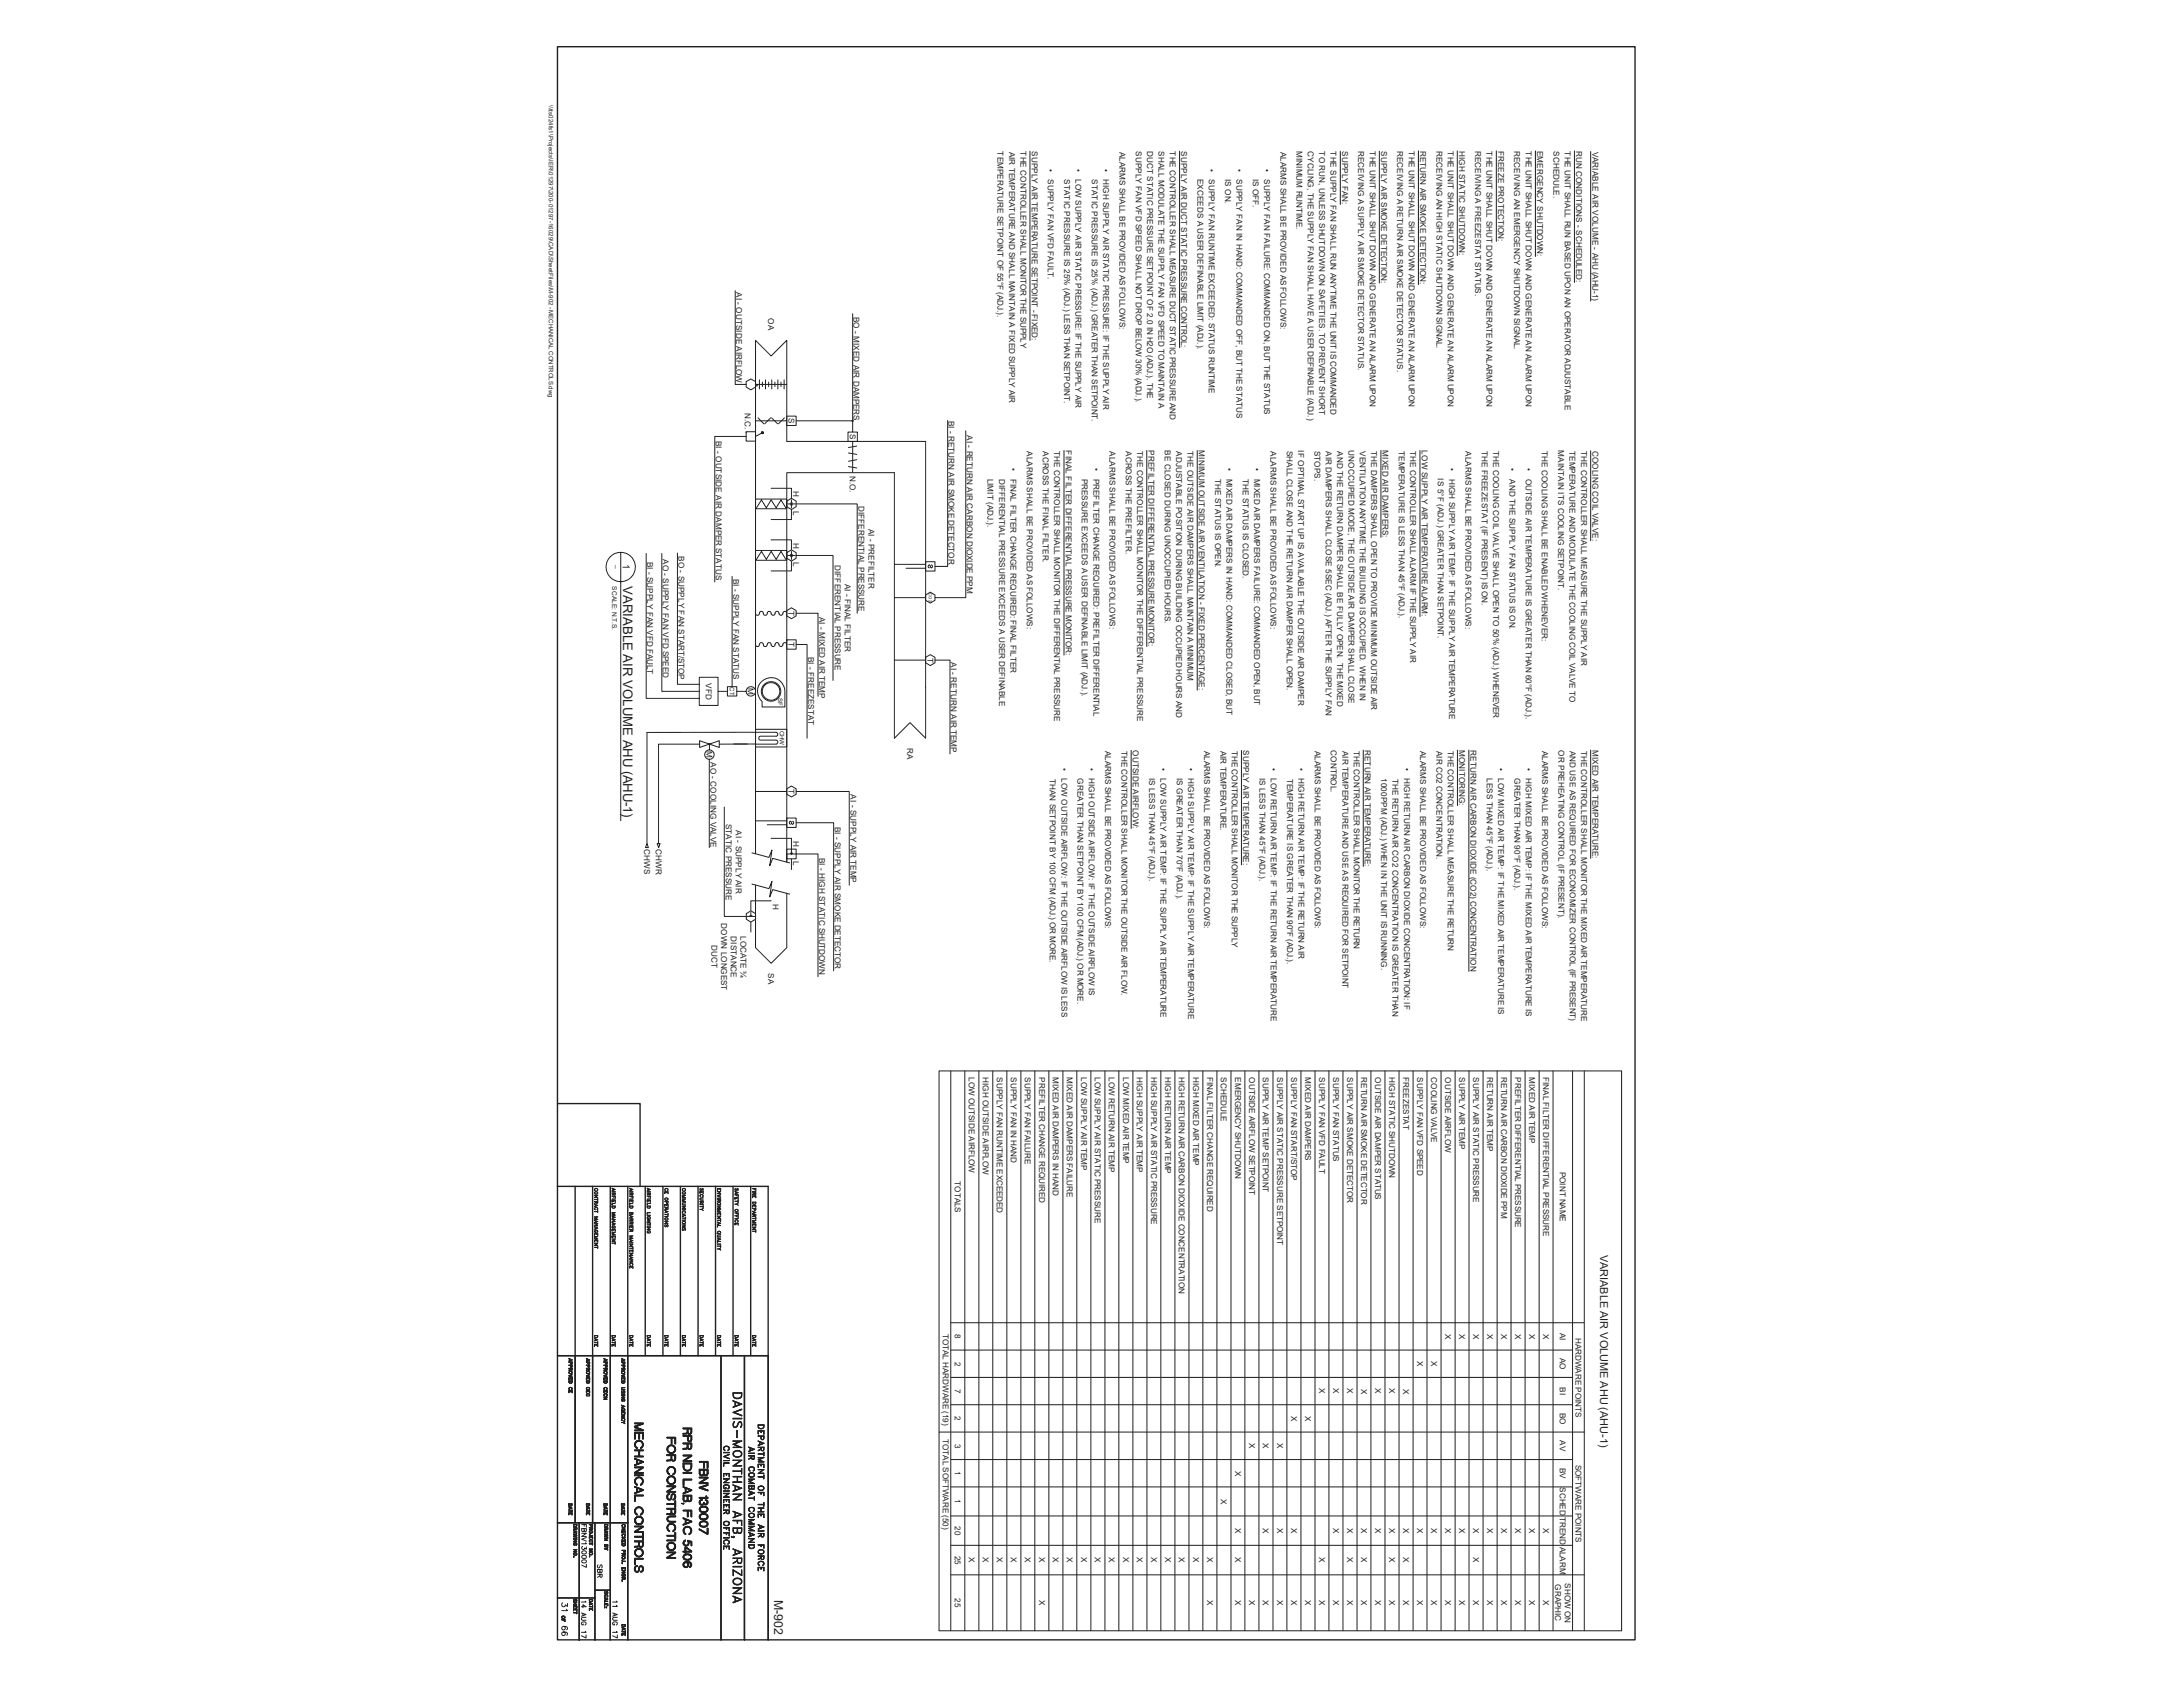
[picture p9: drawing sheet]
<svg xmlns="http://www.w3.org/2000/svg" width="279mm" height="216mm" viewBox="0 0 279 216" stroke-linecap="round" stroke-linejoin="round" font-family="sans-serif">
<defs><g id="words">
<text font-size="1.7" fill="#231f20" x="79.8" y="75" transform="rotate(90 79.8 75)">VARIABLE AIR VOLUME AHU (AHU-1)</text>
<text font-size="1.6" fill="#231f20" x="99.1" y="204.8" transform="rotate(90 99.1 204.8)">M-902</text>
<text font-size="1.4" fill="#231f20" x="204.8" y="160.6" transform="rotate(90 204.8 160.6)">VARIABLE AIR VOLUME AHU (AHU-1)</text>
<text font-size="1.3" fill="#231f20" x="79.7" y="72.2" transform="rotate(90 79.7 72.2)">1</text>
<g font-size="1" fill="#231f20">
<text x="127.7" y="19.4" transform="rotate(90 127.7 19.4)">TEMPERATURE SETPOINT OF 55°F (ADJ.).</text>
<text x="129.1" y="19.4" transform="rotate(90 129.1 19.4)">AIR TEMPERATURE AND SHALL MAINTAIN A FIXED SUPPLY AIR</text>
<text x="130.6" y="19.4" transform="rotate(90 130.6 19.4)">THE CONTROLLER SHALL MONITOR THE SUPPLY</text>
<text x="132" y="19.4" transform="rotate(90 132 19.4)">SUPPLY AIR TEMPERATURE SETPOINT - FIXED:</text>
<text x="134.1" y="21.6" transform="rotate(90 134.1 21.6)">•</text>
<text x="134.1" y="22.9" transform="rotate(90 134.1 22.9)">SUPPLY FAN VFD FAULT.</text>
<text x="136.2" y="22.9" transform="rotate(90 136.2 22.9)">STATIC PRESSURE IS 25% (ADJ.) LESS THAN SETPOINT.</text>
<text x="137.7" y="21.6" transform="rotate(90 137.7 21.6)">•</text>
<text x="137.7" y="22.9" transform="rotate(90 137.7 22.9)">LOW SUPPLY AIR STATIC PRESSURE: IF THE SUPPLY AIR</text>
<text x="139.7" y="22.9" transform="rotate(90 139.7 22.9)">STATIC PRESSURE IS 25% (ADJ.) GREATER THAN SETPOINT.</text>
<text x="141.2" y="21.6" transform="rotate(90 141.2 21.6)">•</text>
<text x="141.2" y="22.9" transform="rotate(90 141.2 22.9)">HIGH SUPPLY AIR STATIC PRESSURE: IF THE SUPPLY AIR</text>
<text x="143.3" y="19.4" transform="rotate(90 143.3 19.4)">ALARMS SHALL BE PROVIDED AS FOLLOWS:</text>
<text x="145.4" y="19.4" transform="rotate(90 145.4 19.4)">SUPPLY FAN VFD SPEED SHALL NOT DROP BELOW 30% (ADJ.).</text>
<text x="146.8" y="19.3" transform="rotate(90 146.8 19.3)">DUCT STATIC PRESSURE SETPOINT OF 2.0 IN H2O (ADJ.). THE</text>
<text x="148.3" y="19.4" transform="rotate(90 148.3 19.4)">SHALL MODULATE THE SUPPLY FAN VFD SPEED TO MAINTAIN A</text>
<text x="149.7" y="19.4" transform="rotate(90 149.7 19.4)">THE CONTROLLER SHALL MEASURE DUCT STATIC PRESSURE AND</text>
<text x="151.2" y="19.4" transform="rotate(90 151.2 19.4)">SUPPLY AIR DUCT STATIC PRESSURE CONTROL:</text>
<text x="153.3" y="22.9" transform="rotate(90 153.3 22.9)">EXCEEDS A USER DEFINABLE LIMIT (ADJ.).</text>
<text x="154.7" y="21.6" transform="rotate(90 154.7 21.6)">•</text>
<text x="154.7" y="22.9" transform="rotate(90 154.7 22.9)">SUPPLY FAN RUNTIME EXCEEDED: STATUS RUNTIME</text>
<text x="156.8" y="22.9" transform="rotate(90 156.8 22.9)">IS ON.</text>
<text x="158.3" y="21.6" transform="rotate(90 158.3 21.6)">•</text>
<text x="158.3" y="22.9" transform="rotate(90 158.3 22.9)">SUPPLY FAN IN HAND: COMMANDED OFF, BUT THE STATUS</text>
<text x="160.3" y="22.9" transform="rotate(90 160.3 22.9)">IS OFF.</text>
<text x="161.8" y="21.6" transform="rotate(90 161.8 21.6)">•</text>
<text x="161.8" y="22.9" transform="rotate(90 161.8 22.9)">SUPPLY FAN FAILURE: COMMANDED ON, BUT THE STATUS</text>
<text x="163.9" y="19.4" transform="rotate(90 163.9 19.4)">ALARMS SHALL BE PROVIDED AS FOLLOWS:</text>
<text x="165.9" y="19.3" transform="rotate(90 165.9 19.3)">MINIMUM RUNTIME.</text>
<text x="167.4" y="19.4" transform="rotate(90 167.4 19.4)">CYCLING, THE SUPPLY FAN SHALL HAVE A USER DEFINABLE (ADJ.)</text>
<text x="168.8" y="19.4" transform="rotate(90 168.8 19.4)">TO RUN, UNLESS SHUTDOWN ON SAFETIES. TO PREVENT SHORT</text>
<text x="170.3" y="19.4" transform="rotate(90 170.3 19.4)">THE SUPPLY FAN SHALL RUN ANYTIME THE UNIT IS COMMANDED</text>
<text x="171.8" y="19.4" transform="rotate(90 171.8 19.4)">SUPPLY FAN:</text>
<text x="173.8" y="19.3" transform="rotate(90 173.8 19.3)">RECEIVING A SUPPLY AIR SMOKE DETECTOR STATUS.</text>
<text x="175.3" y="19.4" transform="rotate(90 175.3 19.4)">THE UNIT SHALL SHUT DOWN AND GENERATE AN ALARM UPON</text>
<text x="176.8" y="19.4" transform="rotate(90 176.8 19.4)">SUPPLY AIR SMOKE DETECTION:</text>
<text x="178.8" y="19.3" transform="rotate(90 178.8 19.3)">RECEIVING A RETURN AIR SMOKE DETECTOR STATUS.</text>
<text x="180.3" y="19.4" transform="rotate(90 180.3 19.4)">THE UNIT SHALL SHUT DOWN AND GENERATE AN ALARM UPON</text>
<text x="181.8" y="19.3" transform="rotate(90 181.8 19.3)">RETURN AIR SMOKE DETECTION:</text>
<text x="183.8" y="19.3" transform="rotate(90 183.8 19.3)">RECEIVING AN HIGH STATIC SHUTDOWN SIGNAL.</text>
<text x="185.3" y="19.4" transform="rotate(90 185.3 19.4)">THE UNIT SHALL SHUT DOWN AND GENERATE AN ALARM UPON</text>
<text x="186.7" y="19.3" transform="rotate(90 186.7 19.3)">HIGH STATIC SHUTDOWN:</text>
<text x="188.8" y="19.3" transform="rotate(90 188.8 19.3)">RECEIVING A FREEZESTAT STATUS.</text>
<text x="190.3" y="19.4" transform="rotate(90 190.3 19.4)">THE UNIT SHALL SHUT DOWN AND GENERATE AN ALARM UPON</text>
<text x="191.7" y="19.3" transform="rotate(90 191.7 19.3)">FREEZE PROTECTION:</text>
<text x="193.8" y="19.3" transform="rotate(90 193.8 19.3)">RECEIVING AN EMERGENCY SHUTDOWN SIGNAL.</text>
<text x="195.3" y="19.4" transform="rotate(90 195.3 19.4)">THE UNIT SHALL SHUT DOWN AND GENERATE AN ALARM UPON</text>
<text x="196.7" y="19.3" transform="rotate(90 196.7 19.3)">EMERGENCY SHUTDOWN:</text>
<text x="198.8" y="19.4" transform="rotate(90 198.8 19.4)">SCHEDULE.</text>
<text x="200.3" y="19.4" transform="rotate(90 200.3 19.4)">THE UNIT SHALL RUN BASED UPON AN OPERATOR ADJUSTABLE</text>
<text x="201.7" y="19.3" transform="rotate(90 201.7 19.3)">RUN CONDITIONS - SCHEDULED:</text>
<text x="203.8" y="19.4" transform="rotate(90 203.8 19.4)">VARIABLE AIR VOLUME - AHU (AHU-1)</text>
<text x="94.2" y="37.4" transform="rotate(90 94.2 37.4)">AI - OUTSIDE AIRFLOW</text>
<text x="98.3" y="40.8" transform="rotate(90 98.3 40.8)">OA</text>
<text x="109.3" y="40.5" transform="rotate(90 109.3 40.5)">BO - MIXED AIR DAMPERS</text>
<text x="95.3" y="52.8" transform="rotate(90 95.3 52.8)">N.C.</text>
<text x="100.9" y="53.5" transform="rotate(90 100.9 53.5)">S</text>
<text x="121.4" y="53.8" transform="rotate(90 121.4 53.8)">BI - RETURN AIR SMOKE DETECTOR</text>
<text x="91.6" y="56.4" transform="rotate(90 91.6 56.4)">BI - OUTSIDE AIR DAMPER STATUS</text>
<text x="108.8" y="55.6" transform="rotate(90 108.8 55.6)">S</text>
<text x="123.7" y="55.7" transform="rotate(90 123.7 55.7)">AI - RETURN AIR CARBON DIOXIDE PPM</text>
<text x="129.3" y="59.9" transform="rotate(90 129.3 59.9)">•</text>
<text x="131.4" y="57.7" transform="rotate(90 131.4 57.7)">ALARMS SHALL BE PROVIDED AS FOLLOWS:</text>
<text x="133.5" y="57.7" transform="rotate(90 133.5 57.7)">ACROSS THE FINAL FILTER.</text>
<text x="134.9" y="57.7" transform="rotate(90 134.9 57.7)">THE CONTROLLER SHALL MONITOR THE DIFFERENTIAL PRESSURE</text>
<text x="136.4" y="57.7" transform="rotate(90 136.4 57.7)">FINAL FILTER DIFFERENTIAL PRESSURE MONITOR:</text>
<text x="139.9" y="59.9" transform="rotate(90 139.9 59.9)">•</text>
<text x="142" y="57.7" transform="rotate(90 142 57.7)">ALARMS SHALL BE PROVIDED AS FOLLOWS:</text>
<text x="144.1" y="57.7" transform="rotate(90 144.1 57.7)">ACROSS THE PREFILTER.</text>
<text x="145.6" y="57.7" transform="rotate(90 145.6 57.7)">THE CONTROLLER SHALL MONITOR THE DIFFERENTIAL PRESSURE</text>
<text x="147" y="57.7" transform="rotate(90 147 57.7)">PREFILTER DIFFERENTIAL PRESSURE MONITOR:</text>
<text x="149.1" y="57.7" transform="rotate(90 149.1 57.7)">BE CLOSED DURING UNOCCUPIED HOURS.</text>
<text x="150.5" y="57.7" transform="rotate(90 150.5 57.7)">ADJUSTABLE POSITION DURING BUILDING OCCUPIED HOURS AND</text>
<text x="152" y="57.7" transform="rotate(90 152 57.7)">THE OUTSIDE AIR DAMPERS SHALL MAINTAIN A MINIMUM</text>
<text x="153.5" y="57.7" transform="rotate(90 153.5 57.7)">MINIMUM OUTSIDE AIR VENTILATION - FIXED PERCENTAGE:</text>
<text x="157" y="59.9" transform="rotate(90 157 59.9)">•</text>
<text x="160.5" y="59.9" transform="rotate(90 160.5 59.9)">•</text>
<text x="162.6" y="57.7" transform="rotate(90 162.6 57.7)">ALARMS SHALL BE PROVIDED AS FOLLOWS:</text>
<text x="164.7" y="57.7" transform="rotate(90 164.7 57.7)">SHALL CLOSE AND THE RETURN AIR DAMPER SHALL OPEN.</text>
<text x="166.1" y="57.6" transform="rotate(90 166.1 57.6)">IF OPTIMAL START UP IS AVAILABLE THE OUTSIDE AIR DAMPER</text>
<text x="168.2" y="57.7" transform="rotate(90 168.2 57.7)">STOPS.</text>
<text x="169.7" y="57.7" transform="rotate(90 169.7 57.7)">AIR DAMPERS SHALL CLOSE 5SEC (ADJ.) AFTER THE SUPPLY FAN</text>
<text x="171.1" y="57.7" transform="rotate(90 171.1 57.7)">AND THE RETURN DAMPER SHALL BE FULLY OPEN. THE MIXED</text>
<text x="172.6" y="57.7" transform="rotate(90 172.6 57.7)">UNOCCUPIED MODE, THE OUTSIDE AIR DAMPER SHALL CLOSE</text>
<text x="174.1" y="57.7" transform="rotate(90 174.1 57.7)">VENTILATION ANYTIME THE BUILDING IS OCCUPIED. WHEN IN</text>
<text x="175.5" y="57.7" transform="rotate(90 175.5 57.7)">THE DAMPERS SHALL OPEN TO PROVIDE MINIMUM OUTSIDE AIR</text>
<text x="177" y="57.7" transform="rotate(90 177 57.7)">MIXED AIR DAMPERS:</text>
<text x="179" y="57.7" transform="rotate(90 179 57.7)">TEMPERATURE IS LESS THAN 45°F (ADJ.).</text>
<text x="180.5" y="57.7" transform="rotate(90 180.5 57.7)">THE CONTROLLER SHALL ALARM IF THE SUPPLY AIR</text>
<text x="182" y="57.7" transform="rotate(90 182 57.7)">LOW SUPPLY AIR TEMPERATURE ALARM:</text>
<text x="185.5" y="59.9" transform="rotate(90 185.5 59.9)">•</text>
<text x="187.6" y="57.7" transform="rotate(90 187.6 57.7)">ALARMS SHALL BE PROVIDED AS FOLLOWS:</text>
<text x="189.7" y="57.7" transform="rotate(90 189.7 57.7)">THE FREEZESTAT (IF PRESENT) IS ON.</text>
<text x="191.1" y="57.7" transform="rotate(90 191.1 57.7)">THE COOLING COIL VALVE SHALL OPEN TO 50% (ADJ.) WHENEVER</text>
<text x="193.2" y="59.9" transform="rotate(90 193.2 59.9)">•</text>
<text x="195.3" y="59.9" transform="rotate(90 195.3 59.9)">•</text>
<text x="197.4" y="57.7" transform="rotate(90 197.4 57.7)">THE COOLING SHALL BE ENABLED WHENEVER:</text>
<text x="199.4" y="57.7" transform="rotate(90 199.4 57.7)">MAINTAIN ITS COOLING SETPOINT.</text>
<text x="200.9" y="57.7" transform="rotate(90 200.9 57.7)">TEMPERATURE AND MODULATE THE COOLING COIL VALVE TO</text>
<text x="202.4" y="57.7" transform="rotate(90 202.4 57.7)">THE CONTROLLER SHALL MEASURE THE SUPPLY AIR</text>
<text x="203.8" y="57.7" transform="rotate(90 203.8 57.7)">COOLING COIL VALVE:</text>
<text x="101.5" y="62.9" transform="rotate(90 101.5 62.9)">H</text>
<text x="101.5" y="65.3" transform="rotate(90 101.5 65.3)">L</text>
<text x="108.8" y="60.9" transform="rotate(90 108.8 60.9)">N.O.</text>
<text x="109.9" y="64.7" transform="rotate(90 109.9 64.7)">DIFFERENTIAL PRESSURE</text>
<text x="126.4" y="61.3" transform="rotate(90 126.4 61.3)">LIMIT (ADJ.).</text>
<text x="127.9" y="61.3" transform="rotate(90 127.9 61.3)">DIFFERENTIAL PRESSURE EXCEEDS A USER DEFINABLE</text>
<text x="129.3" y="61.3" transform="rotate(90 129.3 61.3)">FINAL FILTER CHANGE REQUIRED: FINAL FILTER</text>
<text x="138.5" y="61.3" transform="rotate(90 138.5 61.3)">PRESSURE EXCEEDS A USER DEFINABLE LIMIT (ADJ.).</text>
<text x="139.9" y="61.3" transform="rotate(90 139.9 61.3)">PREFILTER CHANGE REQUIRED: PREFILTER DIFFERENTIAL</text>
<text x="155.5" y="61.3" transform="rotate(90 155.5 61.3)">THE STATUS IS OPEN.</text>
<text x="157" y="61.3" transform="rotate(90 157 61.3)">MIXED AIR DAMPERS IN HAND: COMMANDED CLOSED, BUT</text>
<text x="159.1" y="61.3" transform="rotate(90 159.1 61.3)">THE STATUS IS CLOSED.</text>
<text x="160.5" y="61.3" transform="rotate(90 160.5 61.3)">MIXED AIR DAMPERS FAILURE: COMMANDED OPEN, BUT</text>
<text x="184" y="61.2" transform="rotate(90 184 61.2)">IS 5°F (ADJ.) GREATER THAN SETPOINT.</text>
<text x="185.5" y="61.3" transform="rotate(90 185.5 61.3)">HIGH SUPPLY AIR TEMP: IF THE SUPPLY AIR TEMPERATURE</text>
<text x="193.2" y="61.3" transform="rotate(90 193.2 61.3)">AND THE SUPPLY FAN STATUS IS ON.</text>
<text x="195.3" y="61.3" transform="rotate(90 195.3 61.3)">OUTSIDE AIR TEMPERATURE IS GREATER THAN 60°F (ADJ.).</text>
<text x="82.8" y="71.9" transform="rotate(90 82.8 71.9)">BI - SUPPLY FAN VFD FAULT</text>
<text x="84.8" y="71.5" transform="rotate(90 84.8 71.5)">AO - SUPPLY FAN VFD SPEED</text>
<text x="86.8" y="71.2" transform="rotate(90 86.8 71.2)">BO - SUPPLY FAN START/STOP</text>
<text x="101.5" y="69.5" transform="rotate(90 101.5 69.5)">H</text>
<text x="101.5" y="71.9" transform="rotate(90 101.5 71.9)">L</text>
<text x="111.2" y="67.6" transform="rotate(90 111.2 67.6)">AI - PREFILTER</text>
<text x="93.8" y="74" transform="rotate(90 93.8 74)">BI - SUPPLY FAN STATUS</text>
<text x="106.9" y="72.3" transform="rotate(90 106.9 72.3)">DIFFERENTIAL PRESSURE</text>
<text x="108.1" y="74.7" transform="rotate(90 108.1 74.7)">AI - FINAL FILTER</text>
<text x="100.9" y="78.2" transform="rotate(90 100.9 78.2)">T</text>
<text x="100.9" y="82.2" transform="rotate(90 100.9 82.2)">T</text>
<text x="104.8" y="78.9" transform="rotate(90 104.8 78.9)">AI - MIXED AIR TEMP</text>
<text x="90.3" y="87.5" transform="rotate(90 90.3 87.5)">VFD</text>
<text x="95.7" y="88" transform="rotate(90 95.7 88)">M</text>
<text x="103.4" y="84.1" transform="rotate(90 103.4 84.1)">BI - FREEZESTAT</text>
<text x="118.7" y="84.2" transform="rotate(90 118.7 84.2)">T</text>
<text x="121.7" y="84.7" transform="rotate(90 121.7 84.7)">AI - RETURN AIR TEMP</text>
<text x="116.1" y="95.7" transform="rotate(90 116.1 95.7)">RA</text>
<text x="174.7" y="96" transform="rotate(90 174.7 96)">RETURN AIR TEMPERATURE:</text>
<text x="186.8" y="96" transform="rotate(90 186.8 96)">MONITORING:</text>
<text x="188.2" y="96" transform="rotate(90 188.2 96)">RETURN AIR CARBON DIOXIDE (CO2) CONCENTRATION</text>
<text x="203.8" y="96" transform="rotate(90 203.8 96)">MIXED AIR TEMPERATURE:</text>
<text x="90.4" y="96.1" transform="rotate(90 90.4 96.1)">M</text>
<text x="90.9" y="97.5" transform="rotate(90 90.9 97.5)">AO - COOLING VALVE</text>
<text x="100.9" y="101" transform="rotate(90 100.9 101)">T</text>
<text x="108.8" y="101.7" transform="rotate(90 108.8 101.7)">AI - SUPPLY AIR TEMP</text>
<text x="134.4" y="99.7" transform="rotate(90 134.4 99.7)">THAN SETPOINT BY 100 CFM (ADJ.) OR MORE.</text>
<text x="135.8" y="98.3" transform="rotate(90 135.8 98.3)">•</text>
<text x="135.8" y="99.6" transform="rotate(90 135.8 99.6)">LOW OUTSIDE AIRFLOW: IF THE OUTSIDE AIRFLOW IS LESS</text>
<text x="137.9" y="99.6" transform="rotate(90 137.9 99.6)">GREATER THAN SETPOINT BY 100 CFM (ADJ.) OR MORE.</text>
<text x="139.4" y="98.3" transform="rotate(90 139.4 98.3)">•</text>
<text x="139.4" y="99.6" transform="rotate(90 139.4 99.6)">HIGH OUTSIDE AIRFLOW: IF THE OUTSIDE AIRFLOW IS</text>
<text x="141.5" y="96.1" transform="rotate(90 141.5 96.1)">ALARMS SHALL BE PROVIDED AS FOLLOWS:</text>
<text x="143.5" y="96.1" transform="rotate(90 143.5 96.1)">THE CONTROLLER SHALL MONITOR THE OUTSIDE AIR FLOW.</text>
<text x="145" y="96" transform="rotate(90 145 96)">OUTSIDE AIRFLOW:</text>
<text x="147.1" y="99.6" transform="rotate(90 147.1 99.6)">IS LESS THAN 45°F (ADJ.).</text>
<text x="148.5" y="98.3" transform="rotate(90 148.5 98.3)">•</text>
<text x="148.5" y="99.6" transform="rotate(90 148.5 99.6)">LOW SUPPLY AIR TEMP: IF THE SUPPLY AIR TEMPERATURE</text>
<text x="150.6" y="99.6" transform="rotate(90 150.6 99.6)">IS GREATER THAN 70°F (ADJ.).</text>
<text x="152.1" y="98.3" transform="rotate(90 152.1 98.3)">•</text>
<text x="152.1" y="99.6" transform="rotate(90 152.1 99.6)">HIGH SUPPLY AIR TEMP: IF THE SUPPLY AIR TEMPERATURE</text>
<text x="154.1" y="96.1" transform="rotate(90 154.1 96.1)">ALARMS SHALL BE PROVIDED AS FOLLOWS:</text>
<text x="156.2" y="96.1" transform="rotate(90 156.2 96.1)">AIR TEMPERATURE.</text>
<text x="157.7" y="96.1" transform="rotate(90 157.7 96.1)">THE CONTROLLER SHALL MONITOR THE SUPPLY</text>
<text x="159.1" y="96" transform="rotate(90 159.1 96)">SUPPLY AIR TEMPERATURE:</text>
<text x="161.2" y="99.6" transform="rotate(90 161.2 99.6)">IS LESS THAN 45°F (ADJ.).</text>
<text x="162.6" y="98.3" transform="rotate(90 162.6 98.3)">•</text>
<text x="162.6" y="99.6" transform="rotate(90 162.6 99.6)">LOW RETURN AIR TEMP: IF THE RETURN AIR TEMPERATURE</text>
<text x="164.7" y="99.7" transform="rotate(90 164.7 99.7)">TEMPERATURE IS GREATER THAN 90°F (ADJ.).</text>
<text x="166.2" y="98.3" transform="rotate(90 166.2 98.3)">•</text>
<text x="166.2" y="99.6" transform="rotate(90 166.2 99.6)">HIGH RETURN AIR TEMP: IF THE RETURN AIR</text>
<text x="168.3" y="96.1" transform="rotate(90 168.3 96.1)">ALARMS SHALL BE PROVIDED AS FOLLOWS:</text>
<text x="170.3" y="96" transform="rotate(90 170.3 96)">CONTROL.</text>
<text x="171.8" y="96.1" transform="rotate(90 171.8 96.1)">AIR TEMPERATURE AND USE AS REQUIRED FOR SETPOINT</text>
<text x="173.3" y="96.1" transform="rotate(90 173.3 96.1)">THE CONTROLLER SHALL MONITOR THE RETURN</text>
<text x="176.8" y="99.6" transform="rotate(90 176.8 99.6)">1000PPM (ADJ.) WHEN IN THE UNIT IS RUNNING.</text>
<text x="178.2" y="99.7" transform="rotate(90 178.2 99.7)">THE RETURN AIR CO2 CONCENTRATION IS GREATER THAN</text>
<text x="179.7" y="98.3" transform="rotate(90 179.7 98.3)">•</text>
<text x="179.7" y="99.6" transform="rotate(90 179.7 99.6)">HIGH RETURN AIR CARBON DIOXIDE CONCENTRATION: IF</text>
<text x="181.8" y="96.1" transform="rotate(90 181.8 96.1)">ALARMS SHALL BE PROVIDED AS FOLLOWS:</text>
<text x="183.9" y="96.1" transform="rotate(90 183.9 96.1)">AIR CO2 CONCENTRATION.</text>
<text x="185.3" y="96.1" transform="rotate(90 185.3 96.1)">THE CONTROLLER SHALL MEASURE THE RETURN</text>
<text x="190.3" y="99.6" transform="rotate(90 190.3 99.6)">LESS THAN 45°F (ADJ.).</text>
<text x="191.8" y="98.3" transform="rotate(90 191.8 98.3)">•</text>
<text x="191.8" y="99.6" transform="rotate(90 191.8 99.6)">LOW MIXED AIR TEMP: IF THE MIXED AIR TEMPERATURE IS</text>
<text x="193.8" y="99.6" transform="rotate(90 193.8 99.6)">GREATER THAN 90°F (ADJ.).</text>
<text x="195.3" y="98.3" transform="rotate(90 195.3 98.3)">•</text>
<text x="195.3" y="99.6" transform="rotate(90 195.3 99.6)">HIGH MIXED AIR TEMP: IF THE MIXED AIR TEMPERATURE IS</text>
<text x="197.4" y="96.1" transform="rotate(90 197.4 96.1)">ALARMS SHALL BE PROVIDED AS FOLLOWS:</text>
<text x="199.5" y="96" transform="rotate(90 199.5 96)">OR PREHEATING CONTROL (IF PRESENT).</text>
<text x="200.9" y="96.1" transform="rotate(90 200.9 96.1)">AND USE AS REQUIRED FOR ECONOMIZER CONTROL (IF PRESENT)</text>
<text x="202.4" y="96.1" transform="rotate(90 202.4 96.1)">THE CONTROLLER SHALL MONITOR THE MIXED AIR TEMPERATURE</text>
<text x="92.9" y="105.4" transform="rotate(90 92.9 105.4)">STATIC PRESSURE</text>
<text x="94.2" y="106.3" transform="rotate(90 94.2 106.3)">AI - SUPPLY AIR</text>
<text x="101.5" y="107.7" transform="rotate(90 101.5 107.7)">H</text>
<text x="106.8" y="105.8" transform="rotate(90 106.8 105.8)">BI - SUPPLY AIR SMOKE DETECTOR</text>
<text x="82.4" y="108.7" transform="rotate(90 82.4 108.7)">CHWS</text>
<text x="83.9" y="108.7" transform="rotate(90 83.9 108.7)">CHWR</text>
<text x="101.5" y="110.1" transform="rotate(90 101.5 110.1)">L</text>
<text x="104.8" y="109.8" transform="rotate(90 104.8 109.8)">BI - HIGH STATIC SHUTDOWN</text>
<text x="92.3" y="118.1" transform="rotate(90 92.3 118.1)">DOWN LONGEST</text>
<text x="93.5" y="119.8" transform="rotate(90 93.5 119.8)">DISTANCE</text>
<text x="94.8" y="119.8" transform="rotate(90 94.8 119.8)">LOCATE ¾</text>
<text x="98.9" y="115.7" transform="rotate(90 98.9 115.7)">H</text>
<text x="91.1" y="121" transform="rotate(90 91.1 121)">DUCT</text>
<text x="98.3" y="124.6" transform="rotate(90 98.3 124.6)">SA</text>
<text x="124" y="137.9" transform="rotate(90 124 137.9)">LOW OUTSIDE AIRFLOW</text>
<text x="125.8" y="137.9" transform="rotate(90 125.8 137.9)">HIGH OUTSIDE AIRFLOW</text>
<text x="127.6" y="137.9" transform="rotate(90 127.6 137.9)">SUPPLY FAN RUNTIME EXCEEDED</text>
<text x="129.4" y="137.9" transform="rotate(90 129.4 137.9)">SUPPLY FAN IN HAND</text>
<text x="131.2" y="137.9" transform="rotate(90 131.2 137.9)">SUPPLY FAN FAILURE</text>
<text x="133" y="137.9" transform="rotate(90 133 137.9)">PREFILTER CHANGE REQUIRED</text>
<text x="134.8" y="137.9" transform="rotate(90 134.8 137.9)">MIXED AIR DAMPERS IN HAND</text>
<text x="136.6" y="137.9" transform="rotate(90 136.6 137.9)">MIXED AIR DAMPERS FAILURE</text>
<text x="138.4" y="137.9" transform="rotate(90 138.4 137.9)">LOW SUPPLY AIR TEMP</text>
<text x="140.1" y="137.9" transform="rotate(90 140.1 137.9)">LOW SUPPLY AIR STATIC PRESSURE</text>
<text x="141.9" y="137.9" transform="rotate(90 141.9 137.9)">LOW RETURN AIR TEMP</text>
<text x="143.7" y="137.9" transform="rotate(90 143.7 137.9)">LOW MIXED AIR TEMP</text>
<text x="145.5" y="137.9" transform="rotate(90 145.5 137.9)">HIGH SUPPLY AIR TEMP</text>
<text x="147.3" y="137.9" transform="rotate(90 147.3 137.9)">HIGH SUPPLY AIR STATIC PRESSURE</text>
<text x="149.1" y="137.9" transform="rotate(90 149.1 137.9)">HIGH RETURN AIR TEMP</text>
<text x="150.9" y="137.9" transform="rotate(90 150.9 137.9)">HIGH RETURN AIR CARBON DIOXIDE CONCENTRATION</text>
<text x="152.7" y="137.9" transform="rotate(90 152.7 137.9)">HIGH MIXED AIR TEMP</text>
<text x="154.5" y="137.9" transform="rotate(90 154.5 137.9)">FINAL FILTER CHANGE REQUIRED</text>
<text x="156.3" y="137.9" transform="rotate(90 156.3 137.9)">SCHEDULE</text>
<text x="158.1" y="137.9" transform="rotate(90 158.1 137.9)">EMERGENCY SHUTDOWN</text>
<text x="159.9" y="137.9" transform="rotate(90 159.9 137.9)">OUTSIDE AIRFLOW SETPOINT</text>
<text x="161.6" y="137.9" transform="rotate(90 161.6 137.9)">SUPPLY AIR TEMP SETPOINT</text>
<text x="163.4" y="137.9" transform="rotate(90 163.4 137.9)">SUPPLY AIR STATIC PRESSURE SETPOINT</text>
<text x="165.2" y="137.9" transform="rotate(90 165.2 137.9)">SUPPLY FAN START/STOP</text>
<text x="167" y="137.9" transform="rotate(90 167 137.9)">MIXED AIR DAMPERS</text>
<text x="168.8" y="137.9" transform="rotate(90 168.8 137.9)">SUPPLY FAN VFD FAULT</text>
<text x="170.6" y="137.9" transform="rotate(90 170.6 137.9)">SUPPLY FAN STATUS</text>
<text x="172.4" y="137.9" transform="rotate(90 172.4 137.9)">SUPPLY AIR SMOKE DETECTOR</text>
<text x="174.2" y="137.9" transform="rotate(90 174.2 137.9)">RETURN AIR SMOKE DETECTOR</text>
<text x="176" y="137.9" transform="rotate(90 176 137.9)">OUTSIDE AIR DAMPER STATUS</text>
<text x="177.8" y="137.9" transform="rotate(90 177.8 137.9)">HIGH STATIC SHUTDOWN</text>
<text x="179.6" y="137.9" transform="rotate(90 179.6 137.9)">FREEZESTAT</text>
<text x="181.4" y="137.9" transform="rotate(90 181.4 137.9)">SUPPLY FAN VFD SPEED</text>
<text x="183.2" y="137.9" transform="rotate(90 183.2 137.9)">COOLING VALVE</text>
<text x="185" y="137.9" transform="rotate(90 185 137.9)">OUTSIDE AIRFLOW</text>
<text x="186.8" y="137.9" transform="rotate(90 186.8 137.9)">SUPPLY AIR TEMP</text>
<text x="188.6" y="137.9" transform="rotate(90 188.6 137.9)">SUPPLY AIR STATIC PRESSURE</text>
<text x="190.4" y="137.9" transform="rotate(90 190.4 137.9)">RETURN AIR TEMP</text>
<text x="192.1" y="137.9" transform="rotate(90 192.1 137.9)">RETURN AIR CARBON DIOXIDE PPM</text>
<text x="193.9" y="137.9" transform="rotate(90 193.9 137.9)">PREFILTER DIFFERENTIAL PRESSURE</text>
<text x="195.7" y="137.9" transform="rotate(90 195.7 137.9)">MIXED AIR TEMP</text>
<text x="197.5" y="137.9" transform="rotate(90 197.5 137.9)">FINAL FILTER DIFFERENTIAL PRESSURE</text>
<text x="199.7" y="150" transform="rotate(90 199.7 150)">POINT NAME</text>
<text x="122.2" y="151.2" transform="rotate(90 122.2 151.2)">TOTALS</text>
<text x="120.7" y="170.7" transform="rotate(90 120.7 170.7)">TOTAL HARDWARE (19)</text>
<text x="122.2" y="170.8" transform="rotate(90 122.2 170.8)">8</text>
<text x="185" y="170.7" transform="rotate(90 185 170.7)">X</text>
<text x="186.8" y="170.7" transform="rotate(90 186.8 170.7)">X</text>
<text x="188.6" y="170.7" transform="rotate(90 188.6 170.7)">X</text>
<text x="190.3" y="170.7" transform="rotate(90 190.3 170.7)">X</text>
<text x="192.1" y="170.7" transform="rotate(90 192.1 170.7)">X</text>
<text x="193.9" y="170.7" transform="rotate(90 193.9 170.7)">X</text>
<text x="195.7" y="170.7" transform="rotate(90 195.7 170.7)">X</text>
<text x="197.5" y="170.7" transform="rotate(90 197.5 170.7)">X</text>
<text x="199.7" y="170.6" transform="rotate(90 199.7 170.6)">AI</text>
<text x="199.7" y="173.8" transform="rotate(90 199.7 173.8)">AO</text>
<text x="201.7" y="171.2" transform="rotate(90 201.7 171.2)">HARDWARE POINTS</text>
<text x="122.2" y="174.3" transform="rotate(90 122.2 174.3)">2</text>
<text x="122.2" y="177.7" transform="rotate(90 122.2 177.7)">7</text>
<text x="168.8" y="177.7" transform="rotate(90 168.8 177.7)">X</text>
<text x="170.6" y="177.7" transform="rotate(90 170.6 177.7)">X</text>
<text x="172.4" y="177.7" transform="rotate(90 172.4 177.7)">X</text>
<text x="174.2" y="177.7" transform="rotate(90 174.2 177.7)">X</text>
<text x="176" y="177.7" transform="rotate(90 176 177.7)">X</text>
<text x="177.8" y="177.7" transform="rotate(90 177.8 177.7)">X</text>
<text x="179.6" y="177.7" transform="rotate(90 179.6 177.7)">X</text>
<text x="181.4" y="174.2" transform="rotate(90 181.4 174.2)">X</text>
<text x="183.2" y="174.2" transform="rotate(90 183.2 174.2)">X</text>
<text x="199.7" y="177.6" transform="rotate(90 199.7 177.6)">BI</text>
<text x="120.7" y="184.2" transform="rotate(90 120.7 184.2)">TOTAL SOFTWARE (50)</text>
<text x="122.2" y="181.3" transform="rotate(90 122.2 181.3)">2</text>
<text x="122.2" y="184.8" transform="rotate(90 122.2 184.8)">3</text>
<text x="159.9" y="184.7" transform="rotate(90 159.9 184.7)">X</text>
<text x="161.6" y="184.7" transform="rotate(90 161.6 184.7)">X</text>
<text x="163.4" y="184.7" transform="rotate(90 163.4 184.7)">X</text>
<text x="165.2" y="181.2" transform="rotate(90 165.2 181.2)">X</text>
<text x="167" y="181.2" transform="rotate(90 167 181.2)">X</text>
<text x="199.7" y="180.8" transform="rotate(90 199.7 180.8)">BO</text>
<text x="199.7" y="184.4" transform="rotate(90 199.7 184.4)">AV</text>
<text x="122.2" y="188.3" transform="rotate(90 122.2 188.3)">1</text>
<text x="122.2" y="191.9" transform="rotate(90 122.2 191.9)">1</text>
<text x="156.3" y="191.8" transform="rotate(90 156.3 191.8)">X</text>
<text x="158.1" y="188.2" transform="rotate(90 158.1 188.2)">X</text>
<text x="199.7" y="187.8" transform="rotate(90 199.7 187.8)">BV</text>
<text x="199.7" y="190.3" transform="rotate(90 199.7 190.3)">SCHEDTREND ALARM</text>
<text x="201.7" y="187.4" transform="rotate(90 201.7 187.4)">SOFTWARE POINTS</text>
<text x="122.2" y="195.3" transform="rotate(90 122.2 195.3)">20</text>
<text x="158.1" y="195.5" transform="rotate(90 158.1 195.5)">X</text>
<text x="161.6" y="195.6" transform="rotate(90 161.6 195.6)">X</text>
<text x="163.4" y="195.5" transform="rotate(90 163.4 195.5)">X</text>
<text x="165.2" y="195.6" transform="rotate(90 165.2 195.6)">X</text>
<text x="170.6" y="195.5" transform="rotate(90 170.6 195.5)">X</text>
<text x="172.4" y="195.5" transform="rotate(90 172.4 195.5)">X</text>
<text x="174.2" y="195.6" transform="rotate(90 174.2 195.6)">X</text>
<text x="176" y="195.5" transform="rotate(90 176 195.5)">X</text>
<text x="177.8" y="195.5" transform="rotate(90 177.8 195.5)">X</text>
<text x="179.6" y="195.6" transform="rotate(90 179.6 195.6)">X</text>
<text x="181.4" y="195.5" transform="rotate(90 181.4 195.5)">X</text>
<text x="183.2" y="195.6" transform="rotate(90 183.2 195.6)">X</text>
<text x="185" y="195.6" transform="rotate(90 185 195.6)">X</text>
<text x="186.8" y="195.5" transform="rotate(90 186.8 195.5)">X</text>
<text x="188.6" y="195.5" transform="rotate(90 188.6 195.5)">X</text>
<text x="190.3" y="195.5" transform="rotate(90 190.3 195.5)">X</text>
<text x="192.1" y="195.5" transform="rotate(90 192.1 195.5)">X</text>
<text x="193.9" y="195.6" transform="rotate(90 193.9 195.6)">X</text>
<text x="195.7" y="195.5" transform="rotate(90 195.7 195.5)">X</text>
<text x="197.5" y="195.5" transform="rotate(90 197.5 195.5)">X</text>
<text x="122.2" y="199.1" transform="rotate(90 122.2 199.1)">25</text>
<text x="124" y="199.3" transform="rotate(90 124 199.3)">X</text>
<text x="125.8" y="199.3" transform="rotate(90 125.8 199.3)">X</text>
<text x="127.6" y="199.3" transform="rotate(90 127.6 199.3)">X</text>
<text x="129.4" y="199.3" transform="rotate(90 129.4 199.3)">X</text>
<text x="131.2" y="199.3" transform="rotate(90 131.2 199.3)">X</text>
<text x="133" y="199.3" transform="rotate(90 133 199.3)">X</text>
<text x="134.8" y="199.3" transform="rotate(90 134.8 199.3)">X</text>
<text x="136.6" y="199.3" transform="rotate(90 136.6 199.3)">X</text>
<text x="138.4" y="199.3" transform="rotate(90 138.4 199.3)">X</text>
<text x="140.1" y="199.3" transform="rotate(90 140.1 199.3)">X</text>
<text x="141.9" y="199.3" transform="rotate(90 141.9 199.3)">X</text>
<text x="143.7" y="199.3" transform="rotate(90 143.7 199.3)">X</text>
<text x="145.5" y="199.3" transform="rotate(90 145.5 199.3)">X</text>
<text x="147.3" y="199.3" transform="rotate(90 147.3 199.3)">X</text>
<text x="149.1" y="199.3" transform="rotate(90 149.1 199.3)">X</text>
<text x="150.9" y="199.3" transform="rotate(90 150.9 199.3)">X</text>
<text x="152.7" y="199.3" transform="rotate(90 152.7 199.3)">X</text>
<text x="154.5" y="199.3" transform="rotate(90 154.5 199.3)">X</text>
<text x="158.1" y="199.3" transform="rotate(90 158.1 199.3)">X</text>
<text x="168.8" y="199.3" transform="rotate(90 168.8 199.3)">X</text>
<text x="172.4" y="199.3" transform="rotate(90 172.4 199.3)">X</text>
<text x="174.2" y="199.3" transform="rotate(90 174.2 199.3)">X</text>
<text x="177.8" y="199.3" transform="rotate(90 177.8 199.3)">X</text>
<text x="179.6" y="199.3" transform="rotate(90 179.6 199.3)">X</text>
<text x="188.6" y="199.3" transform="rotate(90 188.6 199.3)">X</text>
<text x="199" y="202.8" transform="rotate(90 199 202.8)">GRAPHIC</text>
<text x="200.3" y="202.6" transform="rotate(90 200.3 202.6)">SHOW ON</text>
<text x="122.2" y="204.6" transform="rotate(90 122.2 204.6)">25</text>
<text x="133" y="204.8" transform="rotate(90 133 204.8)">X</text>
<text x="154.5" y="204.8" transform="rotate(90 154.5 204.8)">X</text>
<text x="158.1" y="204.8" transform="rotate(90 158.1 204.8)">X</text>
<text x="159.9" y="204.8" transform="rotate(90 159.9 204.8)">X</text>
<text x="161.6" y="204.8" transform="rotate(90 161.6 204.8)">X</text>
<text x="163.4" y="204.8" transform="rotate(90 163.4 204.8)">X</text>
<text x="165.2" y="204.8" transform="rotate(90 165.2 204.8)">X</text>
<text x="167" y="204.8" transform="rotate(90 167 204.8)">X</text>
<text x="168.8" y="204.8" transform="rotate(90 168.8 204.8)">X</text>
<text x="170.6" y="204.8" transform="rotate(90 170.6 204.8)">X</text>
<text x="172.4" y="204.8" transform="rotate(90 172.4 204.8)">X</text>
<text x="174.2" y="204.8" transform="rotate(90 174.2 204.8)">X</text>
<text x="176" y="204.8" transform="rotate(90 176 204.8)">X</text>
<text x="177.8" y="204.8" transform="rotate(90 177.8 204.8)">X</text>
<text x="179.6" y="204.8" transform="rotate(90 179.6 204.8)">X</text>
<text x="181.4" y="204.8" transform="rotate(90 181.4 204.8)">X</text>
<text x="183.2" y="204.8" transform="rotate(90 183.2 204.8)">X</text>
<text x="185" y="204.8" transform="rotate(90 185 204.8)">X</text>
<text x="186.8" y="204.8" transform="rotate(90 186.8 204.8)">X</text>
<text x="188.6" y="204.8" transform="rotate(90 188.6 204.8)">X</text>
<text x="190.3" y="204.8" transform="rotate(90 190.3 204.8)">X</text>
<text x="192.1" y="204.8" transform="rotate(90 192.1 204.8)">X</text>
<text x="193.9" y="204.8" transform="rotate(90 193.9 204.8)">X</text>
<text x="195.7" y="204.8" transform="rotate(90 195.7 204.8)">X</text>
<text x="197.5" y="204.8" transform="rotate(90 197.5 204.8)">X</text>
</g>
<g font-size=".8" fill="#231f20">
<text x="70.2" y="13.5" transform="rotate(90 70.2 13.5)">\\tts024fs1\Projects\IER\01297\200-01297-16029\CAD\SheetFiles\M-902 - MECHANICAL CONTROLS.dwg</text>
<text x="78.3" y="75" transform="rotate(90 78.3 75)">SCALE: N.T.S.</text>
<text x="78.9" y="72.3" transform="rotate(90 78.9 72.3)">_</text>
<text x="93.4" y="87.9" transform="rotate(90 93.4 87.9)">CT</text>
<text x="99.6" y="89.4" transform="rotate(90 99.6 89.4)">SF</text>
<text x="99.8" y="93.5" transform="rotate(90 99.8 93.5)">CHW</text>
</g>
<text font-size=".5" fill="#231f20" x="118.9" y="75.9" transform="rotate(90 118.9 75.9)">CO2</text>
</g></defs>
<g fill="none" stroke="#231f20" stroke-width=".13">
<path d="M131.8 19.4v24.2M151 19.4v25.1M171.5 19.4v6.8M176.5 19.4v16.8M181.5 19.3v17.1M186.5 19.3v13.4M191.5 19.3v11.6M196.5 19.3v13.5M201.5 19.3v16.8M203.6 19.4v19.1M95.5 55.3h1.2v1.2h-1.2zM95.5 55.3h.1"/>
<path d="M96.7 56.5v52.8M97.5 55.3h.2v.2h-.2zM100.7 53.3h1.2v1.2h-1.2zM100.7 56.5h17.8v31.4v6.6l-2-2-2 2v-34h-13.8v49.8M101.9 53.9h7.2M108.5 55.3h1.2v1.2h-1.2zM109.1 53.8h.1v.1h-.1zM109.1 40.1v15.2M121.3 53.8v18.7h-1.6M123.6 55.1v21.4h-3.9M136.2 57.7v26.1M146.8 57.7v25"/>
<path d="M153.2 57.7v30.6M176.7 57.7v11.1M181.7 57.7v21.2M203.6 57.7v11.5M82.7 70.8v18.6h6.8M84.7 70.8v17.7h4.8M86.7 70.8v16.8h2.8M93.7 73.8v14.1M96.7 63.9h4v1.2h-4zM96.7 70.4h4v1.3h-4zM96.8 65l.7-1 .6 1 .6-1 .6 1 .7-1 .6 1M96.8 71.6l.7-1 .6 1 .6-1 .6 1 .7-1 .6 1"/>
<path d="M98.7 69.1h2.6v1.2M98.7 62.5h2.6v1.3M100.7 70.7l.6-.3 .6 .3v.7l-.6 .4-.6-.4zM100.7 64.1l.6-.3 .6 .3v.8l-.6 .3-.6-.3zM100.8 71.1h1M100.8 64.5h1M101.2 71.2l.1-.1 .1 .1M101.2 70.9l.1 .2 .1-.2M101.2 64.6l.1-.1 .1 .1M101.2 64.4l.1 .1 .1-.1M101.3 64v1M101.3 70.6v1"/>
<path d="M101.3 71.8v1.3h-2.6M101.3 65.2v1.3h-2.6M101.9 78.5h2.8v10.6M101.9 64.5h7.8v14M101.9 71.1h4.7v16M89.5 86.7h2.4v3.6h-2.4zM89.5 94.8l2.6 .9v-.9l-2.6 .9zM89.5 95.2h-5.2v12.8M90.8 97.2v11.3M90.8 95.2v.8M91.9 88.5h1.2M93.1 87.9h1.2v1.2h-1.2z"/>
<path d="M93.9 95.2h1.8M94.3 88.5h1.2M96.7 95.2h-4.6M96.7 93.7h-13.9v14.3M101.9 82.5h1.4v12M114.5 84.5h4M118.5 84.1l.6-.3 .6 .3v.7l-.6 .4-.6-.4zM119.7 84.5h1.9v12M144.8 96v10M158.9 96v14.7M174.5 96v14.9M186.5 96v7.1"/>
<path d="M188 96v28.3M203.6 96v13.8M82.8 108l.2 .5h-.4zM84.1 108h.4l-.2 .5zM92.7 103.3v14h2.8M95.5 116.9l.6-.3 .6 .3v.7l-.6 .4-.6-.4zM95.6 117.3h1M96.1 116.8v.5l-.1-.1M96.1 118v1.3M96.2 117.2l-.1 .1M96.2 113.1l2.2 .6 .4-.9-.3 2 .4-1 2.2 .6M96.2 109.1l2.2 .6 .4-.9-.3 2 .4-1 2.2 .6"/>
<path d="M96.7 113.3v8l2 2 2-2v-7M96.7 101.3h4M96.7 118.4h.1M98.7 115.3h-2.6v1.2M100.7 101l.6-.4 .6 .4v.7l-.6 .3-.6-.3zM100.7 109.3v1M101.9 101.3h6.8v12M101.9 105.3h4.8v18.9M101.9 109.3h2.8v15.7M120.2 137.1h87.3v71.6h-87.3zM121.7 137.1v71.6M123.5 137.1v71.6"/>
<path d="M125.3 137.1v71.6M127.1 137.1v71.6M128.9 137.1v71.6M130.7 137.1v71.6M132.4 137.1v71.6M134.2 137.1v71.6M136 137.1v71.6M137.8 137.1v71.6M139.6 137.1v71.6M141.4 137.1v71.6M143.2 137.1v71.6M145 137.1v71.6"/>
<path d="M146.8 137.1v71.6M148.6 137.1v71.6M150.4 137.1v71.6M152.2 137.1v71.6M154 137.1v71.6M155.8 137.1v71.6M157.6 137.1v71.6M159.3 137.1v71.6M161.1 137.1v71.6M162.9 137.1v71.6M164.7 137.1v71.6M166.5 137.1v71.6"/>
<path d="M168.3 137.1v71.6M170.1 137.1v71.6M171.9 137.1v71.6M173.7 137.1v71.6M175.5 137.1v71.6M177.3 137.1v71.6M179.1 137.1v71.6M180.9 137.1v71.6M182.6 137.1v71.6M184.4 137.1v71.6M186.2 137.1v71.6M188 137.1v71.6"/>
<path d="M189.8 137.1v71.6M191.6 137.1v71.6M193.4 137.1v71.6M195.2 137.1v71.6M197 137.1v71.6M198.8 137.1v71.6M201.3 137.1v71.6M202.8 137.1v71.6M121.7 169.3h81.1M121.7 172.8h79.6M121.7 176.3h79.6M121.7 179.8h79.6"/>
<path d="M120.2 183.3h82.6M121.7 186.8h79.6M121.7 190.3h79.6M121.7 194h79.6M121.7 197.8h79.6M121.7 201.5h81.1"/>
<circle cx="90.8" cy="96.6" r=".6"/>
<circle cx="96.1" cy="88.5" r=".6"/>
</g>
<g fill="#231f20">
<path d="M97.7 55.3v.1z"/>
<path d="M97.7 55.3v.2z"/>
<path d="M97.6 55.3v.2z"/>
<path d="M97.5 55.3v.2z"/>
<path d="M97.5 55.3v.1z"/>
</g>
<g fill="#231f20">
<path d="M97.7 55.3v.1z"/>
<path d="M97.6 55.3l.1 .2z"/>
<path d="M97.6 55.3v.2z"/>
<path d="M97.5 55.3l.1 .2z"/>
<path d="M97.5 55.3v.2z"/>
</g>
<g fill="none" stroke="#231f20" stroke-width=".13">
<path d="M94.1 37.2v12h1.4M95.5 48.8l.6-.3 .6 .3v.7l-.6 .4-.6-.4zM95.5 55.9h-4v18.6M96.7 56.5v-12.9l2 2 2-2v12.9M96.7 53.9h4M96.7 49.2h.2v.2h-.2zM96.7 49.2h.1M96.7 49.2h4M97 53.5l.8 .7M97.2 48.6v1.2M97.5 55.4l-.8 .5M97.5 55.3h.2v.2h-.2z"/>
<path d="M97.6 48.9v.6M98 48.6v1.2M98.4 48.9v.6M98.6 53.5l-.7 .7M98.8 53.5l.7 .7M98.8 48.6v1.2M99.2 48.9v.6M99.6 48.6v1.2M100 48.9v.6M100.4 48.6v1.2M100.4 53.5l-.8 .7M108.6 59.7l1.1 .2"/>
<path d="M108.6 58l1.1 .2M109.1 56.5v4M109.7 58.8l-1.1 .2M109.7 57.1l-1.1 .2M79.4 70.7a1.87 1.87 0 0 0-1.7 2.7 1.87 1.87 0 0 0 3.2 .3 1.87 1.87 0 0 0-1.1-3h-.4v34.3M96.7 78.5a.27 .27 0 0 0 .3 .2 .27 .27 0 0 0 .2-.3 .27 .27 0 0 1 .4-.1 .27 .27 0 0 1 .1 .3 .27 .27 0 0 0 .4 .1 .27 .27 0 0 0 .1-.3 .25 .25 0 0 1 .3-.2 .25 .25 0 0 1 .2 .3l.2 .2h.2l.1-.2a.25 .25 0 0 1 .3-.3 .25 .25 0 0 1 .2 .3l.2 .2h.1l.2-.2a.25 .25 0 0 1 .2-.3 .25 .25 0 0 1 .3 .3M100.7 78.1l.6-.3 .6 .3v.7l-.6 .4-.6-.4zM114.5 72.2h4M114.5 76.5h4M116 72.7h2.5M118.5 76.1l.6-.3 .6 .3v.7l-.6 .4-.6-.4zM118.5 71.9h1.2v1.2h-1.2z"/>
<path d="M118.5 71.9h.1M119.2 72.3a.17 .17 0 0 1 .2 .1 .17 .17 0 0 1-.1 .2 .17 .17 0 0 1-.2-.1 .15 .15 0 0 0-.1-.2 .15 .15 0 0 0-.2 .1v.2l.1 .1M96.7 82.5a.27 .27 0 0 0 .3 .2 .27 .27 0 0 0 .2-.3 .27 .27 0 0 1 .4-.1 .27 .27 0 0 1 .1 .3 .27 .27 0 0 0 .4 .1 .27 .27 0 0 0 .1-.3 .25 .25 0 0 1 .3-.2 .25 .25 0 0 1 .2 .3l.2 .2h.1l.4-.5h.1l.4 .5h.1l.2-.2a.25 .25 0 0 1 .2-.3 .25 .25 0 0 1 .3 .3M96.7 93.3h.1M96.7 93.7h2.6a.25 .25 0 0 1 .2 .3 .25 .25 0 0 1-.2 .2h-2a.25 .25 0 0 0-.2 .3 .25 .25 0 0 0 .2 .2h2l.2 .2v.2l-.2 .1h-2.6M96.7 93.3h4v2.3h-4zM97.5 87.2a1.75 1.75 0 0 1 1.9-.4 1.75 1.75 0 0 1 1.1 1.6v2.1h-3v-.7a1.77 1.77 0 0 1 0-2.6zM100.7 81.9h1.2v1.2h-1.2zM100.7 81.9h.1M96.7 105.1h4M98.2 105.6h2.5M98.7 107.3h2.6v1.4"/>
<path d="M100.7 108.7h1.2v1.2h-1.2zM100.7 104.7h1.2v1.2h-1.2zM100.7 104.7h.1M100.8 109.3h1M101.2 109.2l.1 .1M101.3 108.8v.5l.1-.1M101.3 109.9v1.4M101.4 105.1a.18 .18 0 0 1 .2 .2 .18 .18 0 0 1-.2 .2l-.1-.2a.14 .14 0 0 0-.1-.2 .14 .14 0 0 0-.2 .1v.2l.2 .1M76.1 154.1l.4 .2-.4 .1 .3-.1zM76.1 154l.2-.1zM76.1 155l.4 .1zM76.1 159.6h.4z"/>
<path d="M76.1 153h.4l-.4 .2h.4h-.4l.3-.2zM76.1 156.2l.4 .1-.4 .2 .3-.2zM76.1 156.6h.4l-.4 .3h.4h-.4l.3-.3zM76.1 157l.4 .2-.4 .1 .3-.1zM76.1 159.1h.4l-.4 .3h.4h-.4l.3-.3zM76.1 155.7h.4l-.4 .2 .4 .1h-.4h.3l-.3-.1 .3-.2zM76.1 158.2h.4l-.4 .2 .4 .2h-.4l.3-.1-.3-.1 .3-.1zM76.1 152.2l.3-.1 .1 .1-.1 .2a.15 .15 0 0 0 .1-.2 .15 .15 0 0 0-.2-.1l-.2 .1 .1 .2zM76.1 154.6l.3-.1 .1 .1-.1 .2a.15 .15 0 0 0 .1-.1 .15 .15 0 0 0-.2-.2l-.2 .1 .1 .2zM76.1 157.9v.2v-.2h.4v.2v-.2M76.1 158.7v.3v-.3h.4v.3v-.3M76.1 152.6a.19 .19 0 0 1 .3-.1 .19 .19 0 0 1 .1 .2l-.2 .1-.2-.1z"/>
<path d="M76.1 157.5v.1l.1 .1 .1-.1v.1h-.2v-.1l.1-.2 .3 .1v.2h-.1l.1-.2-.2-.1zM76.2 154.1v.3M76.2 156.2v.2M76.2 157v.3M76.2 154.2v.2M76.2 157.1v.2M76.3 157.9v.1v-.1M76.3 158.7v.2v-.2M76.3 153.8v.2h.2v-.3h-.4l.4 .1v.2h-.2v-.2M76.5 153.5h-.4h.4M76.5 153.4v.2zM76.5 154.9v.3z"/>
<path d="M76.5 159.5v.3zM78.3 152.1l.4 .1-.4 .2 .4-.2zM78.3 155.2h.4l-.3 .1 .3 .2h-.4h.3l-.3-.2 .3-.1zM78.3 154h.4h-.4v.2zM78.3 152.9l.2-.1zM78.3 152.5h.4zM78.3 153.4l.4 .1zM78.3 153.6h.4v.3v-.3h-.4v.3zM78.3 154.3h.4v.2a.22 .22 0 0 1-.2 .1 .22 .22 0 0 1-.2-.1zM78.3 153.1h.4v.2v-.2zM78.3 155.6l.4 .2-.4 .1 .4-.1zM78.3 156.1h.4l-.3 .2h.3h-.4l.4-.2z"/>
<path d="M78.3 156.5l.4 .1-.4 .2 .4-.2zM78.3 157.7h.4l-.3 .2 .3 .1h-.4h.3l-.3-.1 .3-.2zM78.3 157.3h.4v.3v-.3h-.4v.3zM78.3 158.6h.4l-.3 .2h.3h-.4l.4-.2zM78.3 154.4a.2 .2 0 0 0 .2 .2 .2 .2 0 0 0 .2-.1v-.1M78.3 158.2v.2v-.2h.4v.2v-.2M78.4 156.9l-.1 .2 .1 .1 .1-.1v.1h-.1l-.1-.2 .2-.1 .2 .1v.1l-.1 .1 .1-.2-.1-.1zM78.4 152.1v.2M78.4 155.7v.2M78.4 156.5v.2M78.5 152.7v.2h.2v-.2h-.4h.4v.2h-.1l-.1-.2M78.5 153.1v.1v-.1"/>
<path d="M78.5 153.6v.2v-.2M78.5 157.3v.2v-.2M78.5 158.2v.1v-.1M78.7 159v.2zM78.7 159.1h-.4h.4M80.6 159l.4 .1zM80.6 158.6l.4 .2-.4 .1 .3-.1zM80.6 159.2h.4l-.4 .3h.4h-.4l.3-.3zM80.6 158.2h.4l-.4 .1 .4 .2h-.4h.3l-.3-.2 .3-.1zM80.6 157.3h.4v.3h-.1l-.1-.1v-.1v.2h.2v-.2zM80.6 156.8h.4zM80.6 157h.4v.2v-.2"/>
<path d="M80.6 156.4h.4v.2h-.1l-.1-.1v-.1v.2h.2v-.2zM80.6 156.2l.2-.1zM80.6 156h.4v.2h-.1l-.1-.1v-.1v.2h.2v-.2zM80.6 155.5l.4 .2-.4 .2 .3-.2zM80.6 153.1h.4v.2v-.2zM80.6 154h.4h-.4v.2zM80.6 155.2h.4v.2h-.1l-.1-.1-.2 .1zM80.6 153.4l.4 .1zM80.6 153.6h.4v.3v-.3h-.4v.3zM80.6 154.3h.4v.2a.22 .22 0 0 1-.2 .1 .22 .22 0 0 1-.2-.1zM80.6 152.9l.2-.1zM80.6 152.7h.4v.2h-.1l-.1-.1v-.1v.2h.2v-.2z"/>
<path d="M80.6 152.5h.4zM80.6 152.1l.4 .1-.4 .2 .3-.2zM80.6 157v.2zM80.6 155.2h.4v.2h-.2v-.2v.2h-.2zM80.6 154.4a.2 .2 0 0 0 .1 .2 .2 .2 0 0 0 .3-.1v-.1M80.7 158.6v.3M80.7 155.6v.2M80.7 152.1v.2M80.8 157.5l-.2 .1 .2-.1M80.8 156.5l-.2 .1 .2-.1M80.8 157v.1zM80.8 153.1v.1z"/>
<path d="M80.8 153.6v.2zM81 159.7h-.4l.4 .1M81 159.6v.3zM82.8 156.6l.4 .1zM82.8 156.9h.4zM82.8 152.1l.4 .1-.4 .2 .4-.2zM82.8 157.1h.4l-.3 .2 .3 .1h-.4l.4-.3zM82.8 156.1h.4zM82.8 154h.4h-.4v.2zM82.8 155.2h.4h-.4v.2zM82.8 156.4h.4zM82.8 156.4h.1"/>
<path d="M82.8 152.9l.2-.1zM82.8 152.5h.4zM82.8 153.4l.4 .1zM82.8 153.6h.4v.3v-.3h-.4v.3zM82.8 154.3h.4v.2a.22 .22 0 0 1-.2 .1 .22 .22 0 0 1-.2-.1zM82.8 155.5h.4zM82.8 152.7h.4v.2h-.1l-.1-.2 .1 .2h.1v-.2zM82.8 153.1h.4v.2v-.2zM82.8 154.4a.2 .2 0 0 0 .2 .2 .2 .2 0 0 0 .2-.1v-.1M82.9 157.6l-.1 .1 .1 .1 .1-.1v.1h-.1l-.1-.2 .2-.1 .2 .1v.1l-.1 .1 .1-.2-.1-.1zM82.9 152.1v.2M82.9 155.7l.3 .1v.2v-.2l-.2-.1a.14 .14 0 0 0-.2 .1 .14 .14 0 0 0 .1 .2l.1-.1-.1 .1-.1-.2z"/>
<path d="M83 156.1v.3M83 153.1v.1zM83 153.6v.2zM83.2 156.5v.3zM85.1 154.9l.4 .2-.4 .1 .3-.1zM85.1 154.8l.2-.1zM85.1 153.8h.4zM85.1 155.4h.4zM85.1 152.5h.4v.3v-.3h-.4v.3zM85.1 154.2h.4v.2v-.2h-.4v.2zM85.1 155.7h.4zM85.1 156.3h.4l-.4 .3h.4h-.4l.3-.3z"/>
<path d="M85.1 152.2l.3-.1 .1 .1-.1 .2a.15 .15 0 0 0 .1-.2 .15 .15 0 0 0-.2-.1l-.2 .1 .1 .2zM85.1 156.8v.2h.1l.2-.3 .1 .3-.1-.3-.2 .3h-.1zM85.1 153.4a.19 .19 0 0 1 .3-.1 .19 .19 0 0 1 .1 .2l-.2 .1-.2-.1zM85.1 155.9a.19 .19 0 0 1 .3 0 .19 .19 0 0 1 .1 .2l-.2 .1-.2-.1zM85.2 154.9v.3M85.2 155v.2M85.3 152.5v.2v-.2M85.3 154.2v.1v-.1M85.3 154.6v.2h.2v-.3h-.4l.4 .1v.2h-.2v-.2M85.3 153.8l.1 .2h.1v-.2M85.5 155.3v.3zM85.5 153.8v.1l-.1 .1-.1-.1v-.1"/>
<path d="M87.3 153h.4l-.3 .1 .3 .2h-.4h.3l-.3-.2 .3-.1zM87.3 153.4h.4l-.3 .2 .3 .2h-.4l.3-.1-.3-.1 .3-.1zM87.3 154.8h.4zM87.3 154.4h.4l-.3 .2h.3h-.4l.4-.2zM87.3 155.4l.4 .1-.4 .2 .4-.2zM87.3 156.1l.4 .1zM87.3 156.8h.4l-.3 .2h.3h-.4l.4-.2zM87.3 152.2l.3-.1 .1 .1-.1 .2a.15 .15 0 0 0 .1-.2 .15 .15 0 0 0-.1-.1l-.2 .1v.2zM87.3 155.1l.3-.1 .1 .1-.1 .2a.15 .15 0 0 0 .1-.2 .15 .15 0 0 0-.1-.1l-.2 .1v.2zM87.4 152.6a.19 .19 0 0 1 .2-.1 .19 .19 0 0 1 .1 .2l-.2 .1-.1-.1zM87.4 156.4a.19 .19 0 0 1 .2-.1 .19 .19 0 0 1 .1 .2l-.2 .1-.1-.1zM87.4 153.9h.3h-.3l-.1 .1 .1 .2h.3h-.3z"/>
<path d="M87.4 157.2v.2l.2-.2 .1 .2-.1-.2-.2 .3-.1-.1zM87.4 155.4v.2M87.7 155.8v.2zM87.7 155.9h-.4h.4M89.6 154.4h.4zM89.6 154.1l.4 .1zM89.6 154l.2-.1zM89.6 152.5h.4v.2v-.2h-.4v.2zM89.6 153l.3-.1 .1 .1-.1 .2a.15 .15 0 0 0 .1-.2 .15 .15 0 0 0-.2-.1l-.2 .1 .1 .2zM89.6 152.1v.2h.1l.2-.2 .1 .2-.1-.2-.2 .3-.1-.1zM89.6 153.3h.4h-.3l-.1 .1v.1l.4 .1h-.4zM89.8 152.5v.1v-.1"/>
<path d="M89.8 153.8v.2h.2v-.3h-.4l.4 .1v.2h-.2v-.2M89.8 154.8l.2 .1-.2-.1h-.2l.4-.2-.2 .2M90 154.3v.2zM91.8 157.8l.1-.1zM91.8 152.5h.4l-.3 .2 .3 .1h-.4l.4-.3zM91.8 154.3h.4l-.3 .3h.3h-.4l.4-.2zM91.8 155.6h.4l-.3 .3h.3h-.4l.4-.2zM91.8 156.4l.4 .1-.4 .2 .4-.2zM91.8 158.4l.4 .2-.4 .1 .4-.1zM91.8 156.8h.4h-.4v.3zM91.8 158.9h.4h-.4v.2zM91.8 153l.4-.1-.3 .1 .3 .2z"/>
<path d="M91.8 152.1h.4v.2v-.2M91.8 153.3h.4zM91.8 155.3h.4v.2v-.2M91.8 159.2h.4zM91.8 156.2h.4zM91.8 159.5h.4zM91.8 154.8h.4l-.3 .1 .3 .2h-.4h.3l-.3-.2 .3-.1zM91.8 158.1l.4-.1h-.3l-.1 .1 .1 .2h.3h-.3zM91.8 152.1v.2zM91.8 155.3v.2zM91.9 154a.19 .19 0 0 1 .2-.1 .19 .19 0 0 1 .1 .2l-.2 .1-.1-.1zM91.9 157.6a.19 .19 0 0 1 .2 0 .19 .19 0 0 1 .1 .2l-.2 .1-.1-.1z"/>
<path d="M91.9 156.4v.3M91.9 158.5v.2M92 152.1v.1v-.1M92 155.3v.1v-.1M92 153.6l-.2 .2 .2-.2M92 159.8l.2 .2-.2-.2h-.2l.4-.1-.2 .1M92 153.5l.1 .2h.1v-.2h-.4h.4v.2h-.2v-.2M92.2 156v.3zM92.2 159.3v.3zM94.1 155.9l.4 .1zM94.1 156.5h.4v.3v-.2M94.1 155.6h.4v.2v-.2z"/>
<path d="M94.1 155.2h.4v.3v-.3zM94.1 154.1h.2l.2-.2-.2 .2 .2 .1zM94.1 153.3h.4v.2v-.2h-.4v.2zM94.1 152.5l.4 .1-.4 .2 .3-.2zM94.1 152.9h.4v.2v-.2zM94.1 156.2l.3-.1 .1 .1-.1 .2a.15 .15 0 0 0 .1-.2 .15 .15 0 0 0-.2-.1l-.2 .1 .1 .2zM94.1 156.6v.2zM94.1 152.1v.2h.1l.2-.2 .1 .2-.1-.2-.2 .3-.1-.1zM94.1 154.8a.19 .19 0 0 1 .2 0 .19 .19 0 0 1 .1 .2l-.1 .1-.2-.1zM94.2 152.5v.2M94.3 156.6v.1v-.1M94.3 155.6v.1v-.1"/>
<path d="M94.3 155.2v.2v-.2M94.3 153.3v.1v-.1M94.3 152.9v.1v-.1M94.5 153.7h-.4h.4M94.5 153.6v.3zM96.3 155l.4 .2-.4 .1 .4-.1zM96.3 157h.4l-.3 .3h.3h-.4l.4-.2zM96.3 152.5h.4zM96.3 153h.4v.3v-.2h-.4v.2zM96.3 153.8h.4v.2a.22 .22 0 0 1-.2 .1 .22 .22 0 0 1-.2-.1zM96.3 154.3h.4v.2v-.2h-.4v.2zM96.3 156.7h.4v.2v-.2h-.4v.2z"/>
<path d="M96.3 152.1h.4zM96.3 152.6l.4 .1zM96.3 156.2h.4l-.3 .1 .3 .2h-.4h.3l-.3-.2 .3-.1zM96.3 153.9h.4a.2 .2 0 0 1-.1 .2 .2 .2 0 0 1-.3-.1zM96.4 155v.3M96.4 155.1v.2M96.5 152.1v.1v-.1M96.5 153.1v.1v-.1M96.5 154.3v.1v-.1M96.5 156.7v.1v-.1M96.5 154.7v.2h.2v-.3h-.4l.4 .1v.2h-.1l-.1-.2M96.5 155.5v.2h.2v-.3h-.4l.4 .1v.2h-.1l-.1-.2"/>
<path d="M96.5 152.8l-.2 .1 .2-.1M96.5 155.6l-.2 .1 .2-.1M96.5 152.7l.1 .2h.1v-.2M96.7 155.8v.3zM96.7 157.4v.3zM96.7 152.1v.2zM96.7 155.9h-.4h.4M96.7 157.6h-.4h.4M96.7 152.6v.3h-.2v-.2M72.8 173.9l.4 .1-.4 .2 .4-.2zM72.8 176.1l.4-.2-.3 .2 .3 .1zM72.8 175.4l.2-.2z"/>
<path d="M72.8 176.4h.4v.2v-.2M72.8 176.7h.4v.2a.22 .22 0 0 1-.2 .1 .22 .22 0 0 1-.2-.1zM72.8 178h.4v.2v-.2h-.4v.2zM72.8 174.3h.4v.2v.1l-.2-.1v-.2l.1 .2h.1v-.2zM72.8 174.7h.4v.2l-.1 .1-.1-.1v-.2l.1 .2h.1v-.2zM72.8 175.1h.4v.2l-.1 .1-.1-.3 .1 .3 .1-.1v-.2zM72.8 177.6h.3l.1 .1-.1 .2a.15 .15 0 0 0 .1-.2 .15 .15 0 0 0-.1-.1l-.3 .1 .1 .2zM72.8 176.8a.2 .2 0 0 0 .2 .2 .2 .2 0 0 0 .2-.1v-.1M72.8 176.4v.2zM72.9 175.6a.19 .19 0 0 1 .2-.1 .19 .19 0 0 1 .1 .2l-.2 .1-.1-.1zM72.9 173.9v.3M73 176.4v.1z"/>
<path d="M73 178v.1zM75 174.3h.5v.2l-.1 .1-.2-.1v-.2l.1 .2h.1v-.2zM75 174.7h.5v.2l-.1 .1-.2-.1v-.2l.1 .2h.1v-.2zM75 175.1h.5l-.1 .2-.1 .1-.1-.1v-.2l.1 .2h.1v-.2zM75 176.1l.5-.2-.4 .2 .4 .1zM75 175.4l.2-.2zM75 176.4h.5v.2l-.1-.2M75 176.7h.5v.2a.22 .22 0 0 1-.2 .1 .22 .22 0 0 1-.3-.1zM75 178h.5v.2l-.1-.2h-.3l-.1 .2zM75 173.9l.5 .1-.5 .2 .4-.2zM75.1 177.6h.3l.1 .1-.1 .2a.15 .15 0 0 0 0-.2 .15 .15 0 0 0-.1-.1l-.2 .1v.2zM75.1 178.4h.3l.1 .1-.1 .2a.15 .15 0 0 0 0-.2 .15 .15 0 0 0-.1-.1l-.2 .1v.2z"/>
<path d="M75.1 176.8a.2 .2 0 0 0 .1 .2 .2 .2 0 0 0 .2-.1v-.1M75.1 176.4l-.1 .2zM75.1 175.6a.19 .19 0 0 1 .2-.1 .19 .19 0 0 1 .1 .2l-.1 .1-.2-.1zM75.1 173.9v.3M75.3 176.4l-.1 .1zM75.3 178l-.1 .1zM76.1 170.9h.4v.2a.22 .22 0 0 1-.2 .1 .22 .22 0 0 1-.2-.1zM76.1 171.3l.4 .2-.4 .1 .3-.1zM76.1 171.8h.4zM76.1 172.1h.4v.2v-.2h-.4v.2zM76.1 170.9a.2 .2 0 0 0 .1 .3 .2 .2 0 0 0 .3-.1v-.2M76.2 171.3v.3"/>
<path d="M76.2 171.4v.2M76.3 172.1v.1v-.1M76.5 171.7v.3zM77.3 178h.4v.2v-.2h-.4v.2zM77.3 178.8h.4l-.4 .3h.4h-.4l.3-.3zM77.3 176.1l.4-.2-.4 .2 .4 .1zM77.3 176.7h.4v.2a.22 .22 0 0 1-.2 .1 .22 .22 0 0 1-.2-.1zM77.3 175.4l.2-.2zM77.3 174.3h.4v.2l-.1 .1-.1-.1v-.2v.2h.2v-.2zM77.3 174.7h.4v.2l-.1 .1-.1-.1v-.2v.2h.2v-.2zM77.3 175.1h.4v.2l-.1 .1-.1-.1v-.2v.2h.2v-.2zM77.3 173.9l.4 .1-.4 .2 .3-.2z"/>
<path d="M77.3 177.6h.3l.1 .1-.1 .2a.15 .15 0 0 0 .1-.2 .15 .15 0 0 0-.2-.1l-.2 .1 .1 .2zM77.3 178.4h.3l.1 .1-.1 .2a.15 .15 0 0 0 .1-.2 .15 .15 0 0 0-.2-.1l-.2 .1 .1 .2zM77.3 176.8a.2 .2 0 0 0 .1 .2 .2 .2 0 0 0 .3-.1v-.1M77.3 176.4v.2v-.2h.4v.2v-.2M77.3 175.6a.19 .19 0 0 1 .3-.1 .19 .19 0 0 1 .1 .2l-.2 .1-.2-.1zM77.4 173.9v.3M77.5 178v.1zM77.5 176.4v.1zM78.3 170.9h.4v.2a.22 .22 0 0 1-.2 .1 .22 .22 0 0 1-.2-.1zM78.3 171.3l.4 .2-.4 .1 .4-.1zM78.3 172.1h.4v.2v-.2h-.4v.2zM78.3 171.8h.4z"/>
<path d="M78.3 170.9a.2 .2 0 0 0 .2 .3 .2 .2 0 0 0 .2-.1v-.2M78.4 171.3v.3M78.4 171.4v.2M78.5 172.1v.1v-.1M78.7 171.7v.3zM79.5 176.1l.5-.2-.4 .2 .4 .1zM79.5 175.4l.2-.2zM79.5 176.7h.5v.2a.22 .22 0 0 1-.2 .1 .22 .22 0 0 1-.3-.1zM79.5 178.4h.5zM79.5 173.9l.5 .1-.5 .2 .4-.2zM79.5 178.6h.5l-.4 .3h.4h-.5l.4-.3zM79.5 179.8l.5 .2-.5 .2 .4-.2z"/>
<path d="M79.6 176.8a.2 .2 0 0 0 .1 .2 .2 .2 0 0 0 .2-.1v-.1M79.6 177.6h.4h-.3l-.1 .1v.1l.4 .1-.4-.1zM79.6 175.6a.19 .19 0 0 1 .2-.1 .19 .19 0 0 1 .1 .2l-.1 .1-.2-.1zM79.6 179.1v.2l.1-.1-.1 .1-.1-.1 .2-.2 .2 .1v.2v-.2l-.1-.1zM79.6 178v.3l.3-.3v.2v-.2l-.2 .3-.1-.1zM79.6 173.9v.3M79.6 179.9v.2M79.7 173.9v.2M79.7 179.9v.2M79.7 176.4v.1l.1-.1M79.7 174.7v.2l.2 .1 .1-.1v-.2h-.5h.4v.2h-.1v-.2M79.7 175.1l.1 .2 .1 .1 .1-.3h-.5h.4v.2h-.1v-.2"/>
<path d="M79.8 174.3v.2h.1v-.2h-.4h.5l-.1 .3-.1-.1-.1-.2M79.9 176.4l.1 .2zM80 176.4h-.5v.2l.1-.2M80.6 160h.4v.2v-.2M80.6 162.1h.4v.2v-.2M80.6 160.4h.4l-.4 .2 .4 .1h-.4l.3-.3zM80.6 160.8l.4 .1-.4 .2 .3-.2zM80.6 161.2h.4l-.4 .3h.4h-.4l.3-.3zM80.6 170.9h.4v.2a.22 .22 0 0 1-.2 .1 .22 .22 0 0 1-.2-.1zM80.6 171.3l.4 .2-.4 .1 .3-.1zM80.6 171.8h.4zM80.6 172.1h.4v.2v-.2h-.4v.2z"/>
<path d="M80.6 161.7h.3l.1 .1-.1 .1a.15 .15 0 0 0 .1-.1 .15 .15 0 0 0-.2-.1h-.2l.1 .2zM80.6 160v.2zM80.6 162.1v.2zM80.6 170.9a.2 .2 0 0 0 .1 .3 .2 .2 0 0 0 .3-.1v-.2M80.7 160.8v.3M80.7 171.3v.3M80.8 160v.1zM80.8 162.1v.1zM80.8 172.1v.1zM81 171.7v.3zM82.8 170.9h.4v.2a.22 .22 0 0 1-.2 .1 .22 .22 0 0 1-.2-.1zM82.8 171.3l.4 .2-.4 .1 .4-.1z"/>
<path d="M82.8 172.1h.4v.2v-.2h-.4v.2zM82.8 171.8h.4zM82.8 170.9a.2 .2 0 0 0 .2 .3 .2 .2 0 0 0 .2-.1v-.2M82.9 171.3v.3M83 172.1v.1zM83.2 171.7v.3zM85.1 170.9h.4v.2a.22 .22 0 0 1-.2 .1 .22 .22 0 0 1-.2-.1zM85.1 171.3l.4 .2-.4 .1 .3-.1zM85.1 171.8h.4zM85.1 172.1h.4v.2v-.2h-.4v.2zM85.1 170.9a.2 .2 0 0 0 .1 .3 .2 .2 0 0 0 .3-.1v-.2M85.2 171.3v.3"/>
<path d="M85.2 171.4v.2M85.3 172.1v.1v-.1M85.5 171.7v.3zM87.3 170.9h.4v.2a.22 .22 0 0 1-.2 .1 .22 .22 0 0 1-.2-.1zM87.3 171.3l.4 .2-.4 .1 .4-.1zM87.3 172.1h.4v.2v-.2h-.4v.2zM87.3 171.8h.4zM87.3 170.9a.2 .2 0 0 0 .2 .3 .2 .2 0 0 0 .2-.1v-.2M87.4 171.3v.3M87.4 171.4v.2M87.5 172.1v.1v-.1M87.7 171.7v.3z"/>
<path d="M89.6 170.9h.4v.2a.22 .22 0 0 1-.2 .1 .22 .22 0 0 1-.2-.1zM89.6 171.3l.4 .2-.4 .1 .3-.1zM89.6 171.8h.4zM89.6 172.1h.4v.2v-.2h-.4v.2zM89.6 170.9a.2 .2 0 0 0 .1 .3 .2 .2 0 0 0 .3-.1v-.2M89.7 171.3v.3M89.8 172.1v.1v-.1M90 171.7v.3zM91.8 171.3l.4 .2-.4 .1 .4-.1zM91.8 170.9h.4v.2a.22 .22 0 0 1-.2 .1 .22 .22 0 0 1-.2-.1zM91.8 172.1h.4v.2v-.2h-.4v.2zM91.8 171.8h.4z"/>
<path d="M91.8 170.9a.2 .2 0 0 0 .2 .3 .2 .2 0 0 0 .2-.1v-.2M91.9 171.3v.3M92 172.1v.1v-.1M92.2 171.7v.3zM93.8 179.3l1.1 .4-1.1 .4 1-.4zM93.8 178.3h1.1a.61 .61 0 0 1-.2 .6 .61 .61 0 0 1-.7 0l-.2-.3zM93.9 178.3h1a.54 .54 0 0 1-.4 .6 .54 .54 0 0 1-.6-.3zM94.1 171.3l.4 .2-.4 .1 .3-.1zM94.1 171.8h.4zM94.1 170.9h.4v.2a.22 .22 0 0 1-.2 .1 .22 .22 0 0 1-.2-.1zM94.1 172.1h.4v.2v-.2h-.4v.2zM94.1 170.9a.2 .2 0 0 0 .1 .3 .2 .2 0 0 0 .3-.1v-.2"/>
<path d="M94.1 179.4v.6M94.2 171.3v.3M94.3 172.1v.1v-.1M94.5 171.7v.3zM96.3 171.3l.4 .2-.4 .1 .4-.1zM96.3 170.9h.4v.2a.22 .22 0 0 1-.2 .1 .22 .22 0 0 1-.2-.1zM96.3 172.1h.4v.2v-.2h-.4v.2zM96.3 171.8h.4zM96.3 170.9a.2 .2 0 0 0 .2 .3 .2 .2 0 0 0 .2-.1v-.2M96.4 171.3v.3M96.4 171.4v.2M96.5 172.1v.1v-.1"/>
<path d="M96.7 171.7v.3zM72.8 192.9l.4 .1-.4 .2 .4-.2zM72.8 192.5h.4v.1a.22 .22 0 0 1-.2 .2 .22 .22 0 0 1-.2-.2zM72.8 193.6h.4v.3v-.2h-.4v.2zM72.8 192.5h.4a.2 .2 0 0 1-.1 .2 .2 .2 0 0 1-.3-.1zM72.9 192.9v.2M73 193.7v.1v-.1M73.2 193.3v.2zM73.2 193.4h-.4h.4M73.4 195.9l.4 .1-.4 .2 .4-.2zM73.4 197h.4l-.3 .3h.3h-.4l.4-.3zM73.4 198.3h.4l-.3 .3h.3h-.4l.4-.3z"/>
<path d="M73.5 199.2h.1M73.4 196.4l.4-.1-.3 .1 .3 .1-.3 .1 .3 .1-.4-.1 .4-.1zM73.4 195.8l.2-.2zM73.4 195.1h.4v.1a.22 .22 0 0 1-.2 .2 .22 .22 0 0 1-.2-.2zM73.4 196.8l.4 .1zM73.4 195.5h.4zM73.4 199.2h.1M73.4 195.1a.2 .2 0 0 0 .2 .3 .2 .2 0 0 0 .2-.2v-.1M73.5 198.8a.19 .19 0 0 1 .2-.1 .19 .19 0 0 1 .1 .3h-.2h-.1zM73.5 195.9v.3M73.5 197.5h.3v.2v-.2h-.2a.14 .14 0 0 0-.2 .1 .14 .14 0 0 0 .1 .1l.1-.1-.1 .1-.1-.1zM73.5 195.9v.2"/>
<path d="M73.6 195.5l.1 .2 .1 .1v-.3v.3l-.2-.1zM74.4 195.1h.6v.4M74.4 196.2h.6l-.6 .4h.6M74.5 198.6a.29 .29 0 0 1 .4-.2 .29 .29 0 0 1 .1 .4 .29 .29 0 0 1-.3 .1 .29 .29 0 0 1-.2-.3zM74.5 199.1a.3 .3 0 0 1 .4-.1 .3 .3 0 0 1 .1 .4 .3 .3 0 0 1-.3 .1 .3 .3 0 0 1-.2-.4zM74.5 199.7a.29 .29 0 0 1 .4-.1 .29 .29 0 0 1 .1 .3 .29 .29 0 0 1-.3 .2 .29 .29 0 0 1-.2-.4zM74.6 197.9a.2 .2 0 0 0-.1 .3 .2 .2 0 0 0 .3-.1l.2 .2v-.3M74.8 195.1v.2M74.8 195.6v.4h.2v-.4h-.6v.3l.2 .1h.1l.1-.1M74.9 197.4l.1 .2h-.6M75 192.5h.5v.1a.22 .22 0 0 1-.2 .2 .22 .22 0 0 1-.3-.2zM75 192.9l.5 .1-.5 .2 .4-.2z"/>
<path d="M75 193.6h.5v.3l-.1-.2h-.3l-.1 .2zM75 196.8l-.6 .2 .6 .2M75.1 192.5h.3a.2 .2 0 0 1-.1 .2 .2 .2 0 0 1-.2-.1zM75.1 192.9v.2M75.3 193.7l-.1 .1zM75.4 196.7h.4v.2v-.2h-.4v.2zM75.4 195.1h.4zM75.4 195.5h.4v.2h-.1l-.1-.2 .1 .2h.1v-.2zM75.5 199.1h.1M75.4 197.6h.4zM75.4 198.2h.4l-.3 .3h.3h-.4l.4-.2zM75.4 197.1h.3l.1 .1-.1 .1a.15 .15 0 0 0 .1-.1 .15 .15 0 0 0-.1-.1h-.2v.2z"/>
<path d="M75.4 196.4l.1-.1v.2h.3h-.3zM75.4 199.1h.1M75.4 199.2h.1M75.4 193.4h-.4h.4M75.4 193.3l.1 .2zM75.5 196a.19 .19 0 0 1 .2-.1 .19 .19 0 0 1 .1 .2l-.2 .1-.1-.1zM75.5 198.7a.19 .19 0 0 1 .2 0 .19 .19 0 0 1 .1 .2l-.2 .1-.1-.1zM75.6 195.6l-.2 .2 .2-.2M75.6 195.1l.1 .2 .1 .1v-.3v.3l-.2-.1zM75.6 196.7v.1zM75.8 197.4v.3zM77.3 192.9l.4 .1-.4 .2 .3-.2z"/>
<path d="M77.3 192.5h.4v.1a.22 .22 0 0 1-.2 .2 .22 .22 0 0 1-.2-.2zM77.3 193.6h.4v.3v-.2h-.4v.2zM77.3 192.5h.4a.2 .2 0 0 1-.1 .2 .2 .2 0 0 1-.3-.1zM77.4 196.4l.4-.1-.4 .1 .4 .1-.4 .1 .4 .1-.4-.1 .3-.1zM77.4 195.8l.2-.2zM77.4 195.1h.4v.1a.22 .22 0 0 1-.2 .2 .22 .22 0 0 1-.2-.2zM77.4 198.2h.2l.2-.1-.2 .1 .2 .2zM77.4 195.9l.4 .1-.4 .2 .3-.2zM77.4 196.8h.4l-.4 .3h.4h-.4l.3-.2zM77.4 195.1a.2 .2 0 0 0 .1 .3 .2 .2 0 0 0 .3-.2v-.1M77.4 192.9v.2M77.5 195.9v.3"/>
<path d="M77.5 195.9v.2M77.5 193.7v.1zM77.6 197.7l-.1 .2h-.1v-.2h.4l-.1 .2h-.1v-.2M77.6 195.5v.2l.1 .1 .1-.3h-.4h.4l-.1 .2h-.1v-.2M77.6 197.9h-.2v-.2h.4l-.1 .2h-.1M77.7 193.3v.2zM77.7 193.4h-.4h.4M79.5 192.5h.4v.1a.22 .22 0 0 1-.2 .2 .22 .22 0 0 1-.2-.2zM79.5 192.9l.4 .1-.4 .2 .4-.2zM79.5 193.6h.4v.3v-.2h-.4v.2zM79.5 180.7h.5v.2l-.1-.2h-.3l-.1 .2zM79.5 181.1h.5l-.4 .2 .4 .1h-.5l.4-.3z"/>
<path d="M79.5 192.5h.4a.2 .2 0 0 1-.1 .2 .2 .2 0 0 1-.3-.1zM79.6 181.6l.3-.1 .1 .1-.1 .2a.15 .15 0 0 0 0-.2 .15 .15 0 0 0-.1-.1l-.2 .1v.2zM79.6 180.3v.2h.1l-.1 .1-.1-.2 .2-.1h.2v.2v.1v-.2l-.1-.1zM79.6 195.5h.4zM79.6 195.8h.4zM79.6 195.8h.1M79.6 196.8h.4zM79.6 197.6h.4v.1a.22 .22 0 0 1-.2 .2 .22 .22 0 0 1-.2-.2zM79.6 195.2l.3-.1 .1 .1-.1 .2a.15 .15 0 0 0 .1-.2 .15 .15 0 0 0-.1-.1l-.3 .1 .1 .2zM79.6 196.4l.3-.1 .1 .1-.1 .2a.15 .15 0 0 0 .1-.1 .15 .15 0 0 0-.1-.2l-.3 .1 .1 .2zM79.6 197.6a.2 .2 0 0 0 .2 .2 .2 .2 0 0 0 .2-.1v-.1M79.7 200h.1"/>
<path d="M79.6 196v.2v-.2h.4v.2v-.2M79.6 197.2v.2v-.2h.4v.2v-.2M79.6 192.9v.2M79.6 199.3a.19 .19 0 0 1 .3-.1 .19 .19 0 0 1 .1 .2l-.2 .1-.2-.1zM79.6 199.6v.2h.4h-.4zM79.7 193.7v.1zM79.7 180.7v.1l.1-.1M79.8 182l.2 .2-.2-.1h-.3l.5-.2-.2 .2M79.8 196.8l.2 .2-.2-.2M79.8 196v.1v-.1M79.8 197.2v.1v-.1M79.8 198.9l-.2 .2 .2-.2"/>
<path d="M79.8 195.5v.3M79.8 198.4v.2h.2v-.2h-.4h.4v.2h-.2v-.2M79.8 198.8v.2h.2v-.2h-.4h.4v.2h-.2v-.2M79.8 196.8l-.2 .2 .2-.1M79.9 193.4h-.4h.4M79.9 193.3v.2zM81.2 182.1h1.1v.1l-1 .4 1 .4v.1h-1.1v-.1h.9l-.9-.3v-.2l.9-.3h-.9zM81.2 183.3h1.1v.9h-.1v-.8h-.3v.8h-.1v-.8h-.5v.8h-.1zM81.2 185.6h1.1v.1h-.4v.7h.4v.1h-1.1v-.1h.6v-.7h-.6zM81.2 186.6l1.1 .5-1.1 .5v-.1l.3-.1v-.6l-.3-.1zM81.2 187.7h1.1v.2l-.9 .6h.9v.1h-1.1v-.2l.9-.5h-.9zM81.2 188.8h1.1v.1h-1.1z"/>
<path d="M81.2 190.2l1.1 .5-1.1 .5v-.1l.3-.1v-.6l-.3-.1zM81.2 191.3h1.1v.2h-1v.7h-.1zM81.2 195.3h1.1v.1l-.9 .6h.9v.1h-1.1v-.1l.9-.6h-.9zM81.2 196.6h1v-.4h.1v.9h-.1v-.4h-1zM81.2 197.2h1.1v.5a.31 .31 0 0 1-.2 .3 .31 .31 0 0 1-.3-.1l-.6 .1v-.1l.5-.1v-.5h-.5zM81.2 197.9h.4l.2-.2v-.4h-.6v-.1h1.1v.5a.28 .28 0 0 1-.2 .3 .28 .28 0 0 1-.3-.1h-.1l-.5 .1 .4-.1M81.2 197.9h.1M81.2 199.4h1.1v.1h-1v.7h-.1zM81.2 183.3h1.1v.9h-.1v-.8h-.4v.8v-.8h-.5v.8h-.1zM81.2 182.5l.9-.3-.9-.1h1.1v.1l-1 .4 1 .4v.1h-1.1l.9-.1-.9-.3M81.2 185.6h1.1v.1h-.5v.7h.5h-1.1h.6v-.7h-.6zM81.2 186.6v.1"/>
<path d="M81.2 187.5v.1M81.2 187.8h1.1v.1l-1 .6h1h-1.1l1-.7h-1zM81.2 191.1v.1M81.2 188.8h1.1h-1.1zM81.2 190.2v.1M81.2 191.4h1.1h-1v.7h-.1zM81.2 195.3h1.1v.1l-1 .6h1v.1h-1.1v-.1l1-.6zM81.2 188.8h.1M81.2 190.3l1.1 .4M81.2 188.8h1.1zM81.2 190.3l.3 .1v.6l-.3 .1v.1M81.2 191.4h1.1h-1l-.1 .7z"/>
<path d="M81.2 195.3h1.1l-1.1 .7 1.1 .1h-1.1l1.1-.7zM81.2 196.1h1.1M81.2 196.6h1.1v-.3v.8v-.4zM81.2 199.5h1.1h-1l-.1 .7zM81.2 182.7l1.1 .4h-1M81.2 182.6l1.1-.4-1.1 .4 1.1 .4zM81.2 186.7l.3 .1v.6l-.3 .1v.1M81.2 183.4h1.1v.7v-.7h-.5v.7v-.7h-.5l-.1 .7zM81.2 185.6h1.1h-.5v.8h.5h-1.1h.6v-.8zM81.2 186.7l1.1 .4M81.2 188.5h1.1M81.2 187.8h1.1l-1.1 .7h1.1h-1.1l1.1-.7z"/>
<path d="M81.3 182.2h1l-1.1 .4M81.3 184.1v-.7h1v.7M81.3 186.7h.1M81.3 186.4h1M81.3 187.5h.1M81.3 185.6h1M81.3 191.1h.1M81.3 187.8h1M81.3 190.3h.1M81.3 188.8h1M81.3 195.3h1M81.3 197.3h1v.4"/>
<path d="M81.3 196.7h1M81.3 186.7l.9 .4-.9 .4M81.3 190.3l.9 .4-.9 .4M81.4 184.5a.56 .56 0 0 1 .8 .1 .56 .56 0 0 1-.2 .8v-.1a.45 .45 0 0 0 .1-.7 .45 .45 0 0 0-.7 0 .45 .45 0 0 0 .1 .7v.1a.55 .55 0 0 1-.1-.9zM81.4 189.2l.4-.2a.55 .55 0 0 0-.5 .5 .55 .55 0 0 0 .2 .6 .56 .56 0 0 1-.1-.9zM81.4 193a.56 .56 0 0 1 .8 .1 .56 .56 0 0 1-.2 .8l.2-.5v-.2l-.3-.2h-.1l-.4 .2-.1 .2 .2 .5a.55 .55 0 0 1-.1-.9zM81.4 198.3a.52 .52 0 0 1 .5-.1 .52 .52 0 0 1 .4 .4l-.2 .5a.51 .51 0 0 1-.8-.1 .51 .51 0 0 1 .4-.8 .51 .51 0 0 1 .5 .7 .52 .52 0 0 1-.6 .3l-.3-.4-.1-.3zM81.5 194.2h.2h.3l.2 .2v.3l-.3 .3h-.1h-.2l-.3-.3v-.3l.2-.2 .3-.1 .3 .1 .1 .3-.1 .4a.46 .46 0 0 1-.6 0l-.2-.4zM81.5 186.8v.6M81.5 190.4v.6M81.5 190a.5 .5 0 0 1-.1-.7 .5 .5 0 0 1 .8 0 .5 .5 0 0 1-.2 .7M81.5 193.9a.55 .55 0 0 1-.2-.8 .55 .55 0 0 1 .9 0 .55 .55 0 0 1-.2 .8"/>
<path d="M81.5 186.8l.1 .6M81.6 190.4l-.1 .6M81.6 186.9l.6 .2-.6 .2zM81.6 186.9l.6 .2-.9-.4 1 .4-1 .4 .9-.4-.6 .2M81.6 190.5l.6 .2-.6 .2zM81.6 190.5l.6 .2-.9-.4 1 .4-1 .4 .9-.4-.6 .2M81.6 197.9h-.3M81.8 184.4a.51 .51 0 0 1 .5 .4 .51 .51 0 0 1-.3 .5 .5 .5 0 0 0 .3-.5 .5 .5 0 0 0-.5-.4M81.8 184.4a.51 .51 0 0 0-.5 .4 .51 .51 0 0 0 .2 .5 .5 .5 0 0 1-.2-.5 .5 .5 0 0 1 .5-.4M81.8 184.4a.47 .47 0 0 0-.5 .4 .47 .47 0 0 0 .2 .5M81.8 184.4a.46 .46 0 0 1 .4 .4 .46 .46 0 0 1-.2 .5M81.8 189a.55 .55 0 0 1 .5 .5 .55 .55 0 0 1-.3 .6l.2-.2 .1-.4a.52 .52 0 0 0-.5-.4 .52 .52 0 0 0-.5 .4l.1 .4 .1 .1"/>
<path d="M81.8 189.1a.52 .52 0 0 1 .5 .3 .52 .52 0 0 1-.3 .6M81.8 189.1a.47 .47 0 0 0-.5 .3 .47 .47 0 0 0 .2 .6M81.8 189.1a.44 .44 0 0 0-.5 .4 .44 .44 0 0 0 .3 .5M81.8 189.1a.45 .45 0 0 1 .4 .3 .45 .45 0 0 1-.2 .6v.1a.56 .56 0 0 0 .2-.9 .56 .56 0 0 0-.9 0 .56 .56 0 0 0 .2 .9v-.1M81.8 192.9a.52 .52 0 0 1 .5 .4 .52 .52 0 0 1-.3 .6M81.8 192.9a.52 .52 0 0 0-.5 .4 .52 .52 0 0 0 .2 .6M81.8 192.9a.47 .47 0 0 0-.5 .4 .47 .47 0 0 0 .2 .5M81.8 192.9a.46 .46 0 0 1 .4 .4 .46 .46 0 0 1-.2 .5M81.8 197.7l-.2 .2M81.8 197.7a.25 .25 0 0 0 .2 .3 .25 .25 0 0 0 .3-.3M81.8 197.3v.4M81.8 183.4v.7"/>
<path d="M81.8 185.6v.8M81.8 197.3h.5v.4a.23 .23 0 0 1-.3 .3 .23 .23 0 0 1-.2-.3M81.8 197.3h.4v.4M81.8 197.7l.1 .2a.21 .21 0 0 0 .3-.2M81.8 197.3h.4v.5a.19 .19 0 0 1-.2 .1 .19 .19 0 0 1-.2-.2zM82.2 190.7h.1M82.2 187.1h.1M82.3 187.1h.1M82.3 190.7h.1M82.3 191.4h-1v.7M82.3 196.3v.7M82.3 199.5h-1v.7"/>
<path d="M82.3 182.2h-1.1h1l-1 .4v.1l1 .4h-1h1.1M82.3 187.1l-1.1 .5M82.3 190.7l-1.1 .5M82.3 197.7a.27 .27 0 0 1-.2 .3 .27 .27 0 0 1-.3-.2l-.2 .1M82.3 197.7v-.5h-1.1l.6 .1-.1 .6h-.4M85.3 183.9h1.2v.9h-.1v-.8h-.4v.8h-.1v-.8h-.6zM85.3 186.2h1.2v.5a.31 .31 0 0 1-.2 .3 .31 .31 0 0 1-.4-.1l-.6 .1v-.1l.5-.1 .1-.5h-.6zM85.3 190.2h1.2v.1l-1 .6h1v.1h-1.2v-.1l1-.6h-1zM85.3 192.4h1.1v-.3h.1v.8h-.1v-.3h-1.1zM85.3 193h1.2v.6a.31 .31 0 0 1-.2 .2 .31 .31 0 0 1-.4-.1l-.6 .2v-.2h.5l.1-.5h-.6zM85.3 196.5h1.1v-.4h.1v.9h-.1v-.4h-1.1zM85.3 193.8l.5-.1 .1-.1v-.5h-.5h1.1v.5a.29 .29 0 0 1-.2 .2 .29 .29 0 0 1-.4-.1l-.1 .1"/>
<path d="M85.3 197.1h1.2v.1h-1.2zM85.3 198.6h1.2v.1l-1 .6h1v.1h-1.2v-.1l1-.6h-1zM85.4 184h1.1v.8h-.1v-.8h-.4l-.1 .8v-.8zM85.4 186.9h.1M85.4 190.2h1.1v.1l-1 .6 1 .1h-1.1v-.1l1-.6h-1zM85.4 192.5h1v-.4h.1v.8h-.1v-.4h-1zM85.4 196.5h1v-.4h.1v.8h-.1v-.3zM85.4 197.1l1.1 .1zM85.4 198.6h1.1v.1l-1 .6h1v.1h-1.1v-.1l1-.6zM85.4 197.1h.1M85.4 197.1l1 .1zM85.4 198.7h1l-1 .7h1h-1l1-.7z"/>
<path d="M85.4 199.4h1M85.4 184h1v.8v-.8h-.4l-.1 .8v-.8zM85.4 186.2h1v.5M85.4 186.2l.5 .1v.4l-.1 .2h-.4M85.4 190.9h1M85.4 190.2h1l-1 .7h1h-1l1-.7zM85.4 192.5h1v-.4v.8v-.4zM85.4 196.5h1v-.4v.8v-.3zM85.4 184h1v.7M85.4 186.2h1v.6a.24 .24 0 0 1-.3 .1 .24 .24 0 0 1-.2-.2M85.4 190.2h1M85.4 192.5h1"/>
<path d="M85.4 193.1h1v.5a.24 .24 0 0 1-.2 .2 .24 .24 0 0 1-.3-.2M85.4 196.5h1M85.4 197.1h1M85.4 198.7h1M85.4 186.9l-.1 .1M85.4 191.7a.25 .25 0 0 0 .3 .2 .25 .25 0 0 0 .2-.2M85.4 193.8h-.1M85.4 191.7a.23 .23 0 0 0 .3 .2 .23 .23 0 0 0 .2-.2M85.4 191.5v.2M85.4 191.5l.3-.3a.39 .39 0 0 0-.3 .4 .39 .39 0 0 0 .4 .3l.2-.4M85.5 194.1l.2-.1h.8v.1h-.8a.28 .28 0 0 0-.2 .3 .28 .28 0 0 0 .2 .3h.8v.1h-.8a.39 .39 0 0 1-.3-.2 .39 .39 0 0 1 .1-.5zM85.5 187.9a.56 .56 0 0 1 .9 0 .56 .56 0 0 1-.3 .9v-.2l.3-.3-.1-.3-.4-.2h-.2l-.2 .2v.3l.2 .5a.55 .55 0 0 1-.2-.9z"/>
<path d="M85.5 194.2l.2-.1h.7h-.7a.32 .32 0 0 0-.3 .3 .32 .32 0 0 0 .3 .3l.7 .1h-.7l-.2-.2-.1-.2zM85.5 191.2l.2-.1v.1l-.2 .2v.4a.22 .22 0 0 0 .2 .1 .22 .22 0 0 0 .2-.2v-.2a.3 .3 0 0 1 .3-.3 .3 .3 0 0 1 .3 .3v.2a.32 .32 0 0 1-.4 .3v-.1l.2-.1v-.4l-.1-.1-.2 .2a.39 .39 0 0 1-.3 .5 .47 .47 0 0 1-.2-.8zM85.6 195.2l.3-.1-.4 .2v.2l.2 .4a.47 .47 0 0 1-.1-.7zM85.6 197.6l.2-.1h.3l.2 .2 .1 .3-.3 .3-.2 .1-.2-.1-.2-.3v-.3l.2-.2h.3h.2l.2 .3-.2 .4a.46 .46 0 0 1-.6 0l-.1-.4zM85.7 191.2a.37 .37 0 0 0-.3 .4 .37 .37 0 0 0 .4 .3l.1-.1v-.3M85.7 191.2l-.3 .3M85.7 191.2h-.2a.41 .41 0 0 0 .2 .7l.2-.1v-.3M85.7 194.1h.8v-.1h-.8l-.2 .1-.1 .3 .1 .2 .2 .2h.8l-.8-.1M85.7 194.1a.3 .3 0 0 0-.3 .3 .3 .3 0 0 0 .3 .3M85.8 186.9l-.4 .1M85.8 193.8h-.4M85.8 193.8l.1-.1 .1 .1a.26 .26 0 0 0 .4-.2v-.5h-1h.5v.5l-.1 .1-.4 .1"/>
<path d="M85.9 191.7v-.2a.28 .28 0 0 1 .3-.3 .28 .28 0 0 1 .3 .3l-.1 .3-.3 .2 .1-.1M85.9 187.7a.51 .51 0 0 0-.5 .4 .51 .51 0 0 0 .3 .6 .5 .5 0 0 1-.3-.6 .5 .5 0 0 1 .5-.3M85.9 187.8a.46 .46 0 0 0-.4 .3 .46 .46 0 0 0 .2 .6M85.9 187.7a.51 .51 0 0 1 .5 .4 .51 .51 0 0 1-.3 .6 .5 .5 0 0 0 .3-.6 .5 .5 0 0 0-.5-.3M85.9 187.8a.47 .47 0 0 1 .5 .3 .47 .47 0 0 1-.3 .6M85.9 195.1a.45 .45 0 0 1 .5 .3 .45 .45 0 0 1-.3 .5l.3-.4-.1-.2zM85.9 194.9a.56 .56 0 0 0-.5 .5 .56 .56 0 0 0 .3 .6v-.1M85.9 195a.54 .54 0 0 0-.5 .4 .54 .54 0 0 0 .3 .6M85.9 195a.48 .48 0 0 0-.5 .4 .48 .48 0 0 0 .3 .5M85.9 194.9a.56 .56 0 0 1 .6 .5 .56 .56 0 0 1-.4 .6M85.9 195a.54 .54 0 0 1 .6 .4 .54 .54 0 0 1-.4 .6M85.9 195a.49 .49 0 0 1 .5 .4 .49 .49 0 0 1-.3 .5"/>
<path d="M85.9 184v.7M85.9 186.3h.5v.4M85.9 186.7a.23 .23 0 0 0 .3 .2 .23 .23 0 0 0 .2-.2M85.9 186.2v.5M85.9 186.7l-.1 .2h-.4M85.9 191.5a.25 .25 0 0 1 .4-.3l.1 .5-.2 .2M85.9 191.5a.23 .23 0 0 1 .3-.3 .23 .23 0 0 1 .2 .3M85.9 193.6a.23 .23 0 0 0 .3 .2 .23 .23 0 0 0 .2-.2M85.9 193.6h.1M85.9 193.6l-.1 .1-.4 .1M86 186.3h.4v.4M86 186.7a.22 .22 0 0 0 .1 .2 .22 .22 0 0 0 .3-.1v-.1"/>
<path d="M86 186.3v.4M86 191.5a.21 .21 0 0 1 .2-.3 .21 .21 0 0 1 .2 .3M86 193.1h.4v.5M86 193.6v.1a.2 .2 0 0 0 .2 .1 .2 .2 0 0 0 .2-.2M86 193.1v.5M86 186.3h.4l-.1 .5-.2 .1-.1-.2M86 193.2h.4l-.1 .5h-.2l-.1-.1M86.1 195.9v.1M86.4 191.7l-.2 .2M86.4 191.5v.2M86.4 193.6v-.5h-.5v.5M86.4 192.1v.8"/>
<path d="M86.4 194.1h-.7a.34 .34 0 0 0-.3 .3 .34 .34 0 0 0 .3 .4h.7M86.4 196.2v.7M86.4 186.7a.26 .26 0 0 1-.2 .3 .26 .26 0 0 1-.3-.2l-.1 .1M86.5 186.7v-.5h-1.1v.1h.5v.4l-.1 .2h-.5M86.5 186.7a.29 .29 0 0 1-.5 .3l-.1-.2-.1 .1M87.2 192.4l.2 .1v-.1h.1v.1zM87.4 182.8h1.1v.5a.3 .3 0 0 1-.2 .3 .3 .3 0 0 1-.3-.1l-.6 .1v-.2h.5v-.5h-.5zM87.4 193.3h1.1v.8h-.1v-.7h-.3v.7h-.1v-.7h-.6zM87.4 183.5l.4-.1 .2-.1v-.4h-.6v-.1h1.1v.5a.28 .28 0 0 1-.2 .2 .28 .28 0 0 1-.3-.1l-.6 .1M87.4 184.7h1.1v.5a.3 .3 0 0 1-.2 .3 .3 .3 0 0 1-.3-.1l-.6 .1v-.1l.5-.1v-.5h-.5zM87.4 188.4h1.1v.2h-1.1zM87.4 186.2h1.1v.2l-.9 .5h.9v.2h-1.1v-.2l1-.6h-1z"/>
<path d="M87.4 194.2l1.1 .5v.1l-1.1 .4v-.1l.3-.1v-.5l-.3-.1zM87.4 185.4h.4l.2-.2v-.4h-.6v-.1h1.1v.5a.28 .28 0 0 1-.2 .3 .28 .28 0 0 1-.3-.1h-.2M87.4 187.2h1.1v.5a.56 .56 0 0 1-.5 .6 .56 .56 0 0 1-.6-.6zM87.4 191.4h1.1v.5a.3 .3 0 0 1-.2 .3 .3 .3 0 0 1-.3-.1 .32 .32 0 0 1-.4 .1 .32 .32 0 0 1-.2-.3zM87.4 189.3h1.1v.1h-1v.7h-.1zM87.4 190.2l1.1 .5v.1l-1.1 .4v-.1l.3-.1v-.5l-.3-.1zM87.4 183.8h1.1v.5M87.4 183.8h.6v.5M87.4 192.4l.1 .1zM87.4 188.5h1.1h-1.1zM87.4 193.3h1.1v.8h-.1v-.7h-.3v.7h-.1v-.7zM87.4 187.7v-.4h1.1v.4"/>
<path d="M87.4 187.7a.54 .54 0 0 0 .6 .6 .54 .54 0 0 0 .5-.6M87.4 191.1v.1M87.4 194.3v.1M87.4 195.1v.1M87.4 186.2h1.1v.1l-1 .7h1h-1.1v-.1l1-.6h-1zM87.4 190.3v.1M87.5 191.4h1v.5a.26 .26 0 0 1-.2 .3 .26 .26 0 0 1-.3-.2 .28 .28 0 0 1-.3 .2 .28 .28 0 0 1-.2-.3M87.5 192.4h.1M87.5 190.4l.2 .1v.5M87.5 194.4l.2 .1v.5M87.5 182.8h1v.5a.25 .25 0 0 1-.1 .2 .25 .25 0 0 1-.3 0l-.1-.1-.2 .1h-.3l.4-.1 .1-.6zM87.5 183.8h1v.5a.24 .24 0 0 1-.2 .2 .24 .24 0 0 1-.3-.2v-.5z"/>
<path d="M87.5 198.6l1-.1-.8-.5v.7M87.5 188.5h1zM87.5 188.5h.1M87.5 193.3h1v.8v-.8h-.5v.8v-.8zM87.5 187.3h1a.78 .78 0 0 1-.3 .9 .52 .52 0 0 1-.7-.5M87.5 194.4v-.1l1 .4v.1l-1 .4M87.5 187h1M87.5 186.3h1l-1 .7h1h-1l1-.7zM87.5 189.3l1 .1h-1v.7zM87.5 190.4v-.1l1 .4v.1l-1 .4M87.5 182.8h1v.5M87.5 183.8h1v.5"/>
<path d="M87.5 194.3v.1M87.5 184.7h1v.5M87.5 187.3h1v.6l-.3 .3h-.2h-.3l-.2-.3zM87.5 193.3h1v.8M87.5 195.1v.1M87.5 186.3h1M87.5 190.3v.1M87.5 191.1v.1M87.5 188.5h1M87.5 191.4h.5v.5a.24 .24 0 0 1-.3 .2 .24 .24 0 0 1-.2-.2zM87.5 190.3l1 .4v.1l-1 .3 .9-.4-.6 .3M87.5 194.3l1 .4v.1l-1 .3 .9-.3-.6 .2"/>
<path d="M87.5 199.1l.5-.2 .3 .1 .2 .1v.3l-.2 .2h-.3l-.5-.1zM87.5 190.3l.9 .4-.6-.2M87.5 194.3l.9 .4-.6-.2M87.5 185.4h-.1l.5-.1 .1-.5-.5-.1h1v.5a.26 .26 0 0 1-.2 .3 .26 .26 0 0 1-.3-.2l-.2 .1M87.5 187.3h1a.71 .71 0 0 1-.3 .9 .46 .46 0 0 1-.7-.5zM87.5 185.4l-.1 .1M87.5 191.5h.5v.4a.22 .22 0 0 1-.3 .2 .22 .22 0 0 1-.2-.2zM87.5 199a.55 .55 0 0 1 .7-.2 .55 .55 0 0 1 .3 .6 .63 .63 0 0 1-1.1-.1zM87.5 191.1h.1M87.5 195.1h.1M87.5 199.1a.66 .66 0 0 1 1 .1v.1a.57 .57 0 0 1-.6 .3 .57 .57 0 0 1-.4-.3zM87.5 187.3h1v.4"/>
<path d="M87.5 199a.55 .55 0 0 1 .7-.1 .55 .55 0 0 1 .3 .5 .62 .62 0 0 1-1.1-.1zM87.5 191.5h.4v.4l-.1 .2h-.1l-.2-.2zM87.5 190.4l.9 .3v.1l-.9 .3M87.5 194.4l.9 .3v.1l-.9 .3M87.5 199.1a.58 .58 0 0 1 1 .1v.1a.55 .55 0 0 1-1 0zM87.5 199.1a.6 .6 0 0 1 .9 .1v.1a.54 .54 0 0 1-.9 0zM87.5 187.4h.9v.5l-.2 .2-.2 .1-.3-.1-.1-.2zM87.6 199.1a.57 .57 0 0 1 .8 .1v.2a.56 .56 0 0 1-.9-.1zM87.6 195.5a.51 .51 0 0 1 .8 .1 .51 .51 0 0 1-.2 .7l.2-.1 .1-.4a.49 .49 0 0 0-.5-.4 .49 .49 0 0 0-.5 .4l.1 .4 .2 .1a.51 .51 0 0 1-.2-.8zM87.7 198h.1l.7 .5v.1h-.7v.2h-.1v-.2h-.3v-.1h.3zM87.7 199.9a.57 .57 0 0 1 .8 .3l-.2 .4M87.7 198l.8 .6h-.7v.2h-.1v-.2h-.3l.3-.1z"/>
<path d="M87.7 195.5a.49 .49 0 0 0 .1 .8l-.3-.4 .1-.3 .4-.2 .4 .2v.3l-.1 .3-.1 .1a.45 .45 0 0 0 .1-.7 .45 .45 0 0 0-.6-.1zM87.7 198l.8 .6h-.8v.1v-.1h-.3h.3zM87.7 197.1l-.3 .3 .1 .3 .1 .1 .3 .1 .2-.2 .1-.4 .2 .1v.4h.1v-.5l-.5-.2a.44 .44 0 0 1-.1 .6h-.2l-.2-.2 .1-.2 .1-.1M87.7 197.1l-.1 .1-.2 .3 .1 .2 .2 .1h.2l.2-.1v-.5l.4 .1v.5v-.5l-.5-.2M87.7 197.2h-.1l-.1 .4 .1 .1 .3 .1 .2-.1v-.4l-.1-.1M87.7 197.2l-.1 .1-.1 .2 .2 .2 .2 .1 .2-.1v-.3l-.1-.2M87.7 190.5v.5M87.7 194.5v.5M87.7 197.1v.1M87.7 198l.8 .6h-.8zM87.7 191l-.2 .1v.1M87.7 195l-.2 .1v.1"/>
<path d="M87.8 198l.6 .5h-.6zM87.8 198.1l.6 .4h-.6zM87.8 190.5v.5M87.8 194.5v.5M87.8 194.5l.6 .2-.6 .2zM87.8 190.5l.6 .2-.6 .3zM87.8 199.9a.46 .46 0 0 1 .7 .4l-.2 .3a.42 .42 0 0 0 .1-.6 .42 .42 0 0 0-.6-.1M87.8 183.5h-.4M87.8 185.4l-.4 .1M87.9 199.9a.43 .43 0 0 1 .5 .5l-.1 .1M87.9 199.9a.34 .34 0 0 1 .5 .1 .34 .34 0 0 1-.1 .5l.1-.3-.1-.2-.3-.1 .1 .3v.2l-.2 .2h-.2l-.2-.1-.1-.3a.6 .6 0 0 1 .6-.4 .6 .6 0 0 1 .5 .4l-.1 .3-.1 .1v-.1M88 184.3a.28 .28 0 0 0 .3 .2 .28 .28 0 0 0 .2-.2"/>
<path d="M88 195.3a.56 .56 0 0 0-.6 .5 .56 .56 0 0 0 .4 .6v-.1M88 195.4a.54 .54 0 0 0-.6 .4 .54 .54 0 0 0 .4 .6M88 195.4a.52 .52 0 0 0-.5 .4 .52 .52 0 0 0 .3 .6M88 195.3a.56 .56 0 0 1 .5 .5 .56 .56 0 0 1-.3 .6M88 195.4a.54 .54 0 0 1 .5 .4 .54 .54 0 0 1-.3 .6M88 195.4a.52 .52 0 0 1 .5 .4 .52 .52 0 0 1-.3 .6M88 191.9a.26 .26 0 0 1-.3 .3 .26 .26 0 0 1-.2-.3v-.5h1v.5M88 183.3a.24 .24 0 0 0 .2 .2 .24 .24 0 0 0 .3-.2M88 191.9a.24 .24 0 0 0 .2 .2 .24 .24 0 0 0 .3-.2M88 197.2l.5 .1v.5v-.5l-.4-.1M88 182.8v.5M88 191.4v.5"/>
<path d="M88 197.2l.5 .1v.5M88 183.3l-.2 .2M88 197.2l.1 .1v.4l-.2 .1h-.3l-.1-.2 .1-.4 .1-.1-.2 .4v.2l.5 .1 .1-.2-.1-.4M88 185.2a.24 .24 0 0 0 .2 .3 .24 .24 0 0 0 .3-.3M88 184.7v.6l-.5 .1M88 182.8h.5v.5a.23 .23 0 0 1-.2 .2 .23 .23 0 0 1-.3-.2zM88 191.4h.5v.5a.22 .22 0 0 1-.3 .2 .22 .22 0 0 1-.2-.2zM88 184.8h.5v.4a.23 .23 0 0 1-.2 .2 .23 .23 0 0 1-.3-.2zM88 193.3v.8M88 182.9h.5v.4M88 183.3a.21 .21 0 0 0 .3 .2 .21 .21 0 0 0 .2-.2M88 183.8l.1 .5a.21 .21 0 0 0 .2 .2 .21 .21 0 0 0 .2-.2"/>
<path d="M88 191.5h.5v.4a.21 .21 0 0 1-.2 .2 .21 .21 0 0 1-.3-.2zM88 182.9v.4M88 184.8h.5v.4M88 185.2a.21 .21 0 0 0 .3 .2 .21 .21 0 0 0 .2-.2M88 184.8v.4M88.1 182.9h.3v.4l-.2 .2-.1-.2M88.1 183.8h.4v.5M88.1 184.8h.3v.4l-.1 .2h-.1l-.1-.2M88.1 191.5h.3v.4l-.2 .2-.1-.1zM88.1 184.3l.2 .1 .2-.1M88.1 183.8v.5M88.1 183.8h.3v.5l-.2 .1-.1-.1"/>
<path d="M88.2 196.3v.1M88.4 190.7v.1M88.4 194.7v.1M88.5 190.7v.1M88.5 194.7v.1M88.5 189.4h-1v.7M88.5 191.9v-.5h-1.1v.5M88.5 191.9a.28 .28 0 0 1-.2 .3 .28 .28 0 0 1-.3-.2 .3 .3 0 0 1-.3 .2 .3 .3 0 0 1-.3-.3M88.5 184.3v-.6h-1.1v.1h.6v.5M89.5 189.1h1.1v.1l-.9 .6h.9v.1h-1.1v-.2l.9-.5h-.9zM89.5 190.4l1.1-.4v.1l-.9 .3 .9 .3v.1l-1.1-.4zM89.5 191.6h.9v-.2l.2 .2v.2h-1.1z"/>
<path d="M89.5 195.6l1 .6v-.6h.1v.7l-1.1-.5zM89.5 187h1.1v.9h-.1v-.8h-.4v.8h-.1v-.8h-.5zM89.5 188.6a.31 .31 0 0 0 .2 .3 .31 .31 0 0 0 .4-.1 .3 .3 0 0 0 .3 .1 .3 .3 0 0 0 .2-.3M89.5 189.1h1.1v.1l-1 .6h1v.1h-1.1v-.1l1-.7h-1zM89.5 190.4l1.1 .4v-.1M89.5 190.4l1.1-.4v.1l-.9 .3 .9 .3v.1zM89.5 191.7h.9v-.3l.2 .3h-1.1zM89.5 195.7v.1M89.5 187h1.1v.9h-.1v-.8h-.4v.8v-.8h-.6zM89.5 187.1h1.1v.8l-.1-.8h-.4v.8v-.8zM89.5 188.1h1.1v.5a.26 .26 0 0 1-.2 .2 .26 .26 0 0 1-.3-.1 .29 .29 0 0 1-.3 .1 .29 .29 0 0 1-.3-.2M89.5 188.1v.5"/>
<path d="M89.5 189.1h1.1l-1.1 .7h1.1h-1.1l1.1-.7zM89.5 189.8h1.1M89.5 190.4l1-.3-.9 .3 .9 .3zM89.5 191.7h.9v-.1l.2 .1zM89.5 195.7l1 .6v-.7h.1v.7l-1.1-.5zM89.5 187.1h1.1v.7M89.5 188.1h1.1v.5M89.5 188.6a.27 .27 0 0 0 .3 .2 .27 .27 0 0 0 .3-.2M89.5 189.1h1.1M89.6 188.1h.5v.5a.25 .25 0 0 1-.3 .2 .25 .25 0 0 1-.2-.2zM89.6 195.7l.9 .6 .1-.7v.7zM89.6 188.1h.4v.5a.23 .23 0 0 1-.2 .2 .23 .23 0 0 1-.2-.2z"/>
<path d="M89.6 192.3a.24 .24 0 0 0 .2 .3 .24 .24 0 0 0 .3-.3M89.6 192.2v.1M89.6 193a.67 .67 0 0 1 1 .1 .55 .55 0 0 1-.5 .4 .55 .55 0 0 1-.6-.3zM89.6 193.9a.63 .63 0 0 1 1 .1 .55 .55 0 0 1-.5 .5 .55 .55 0 0 1-.6-.4zM89.6 194.9l.5-.2h.3l.2 .2v.3l-.2 .2h-.3l-.5-.2zM89.6 195.7v.1M89.6 188.2h.4v.4l-.1 .2h-.2l-.1-.2zM89.6 192.2l.1-.2h.2v-.1h-.2l-.2 .3v.2l.2 .2h.3l.1-.1a.33 .33 0 0 0 .5-.2 .33 .33 0 0 0-.3-.4v.1a.22 .22 0 0 1 .2 .2 .22 .22 0 0 1-.1 .2 .22 .22 0 0 1-.3-.1h-.1a.22 .22 0 0 1-.2 .2 .22 .22 0 0 1-.2-.2M89.6 192.9l.3-.1a.47 .47 0 0 1 .5 0 .47 .47 0 0 1 .2 .5 .63 .63 0 0 1-.6 .3 .63 .63 0 0 1-.5-.4zM89.6 193a.62 .62 0 0 1 1 .1v.2a.59 .59 0 0 1-1.1-.1zM89.6 193.8l.3-.1a.47 .47 0 0 1 .5 .1 .47 .47 0 0 1 .2 .5 .63 .63 0 0 1-.6 .2 .63 .63 0 0 1-.5-.4zM89.6 193.9a.62 .62 0 0 1 1 .1v.2a.59 .59 0 0 1-1.1-.1z"/>
<path d="M89.6 194.8a.57 .57 0 0 1 .7-.2 .57 .57 0 0 1 .3 .6 .63 .63 0 0 1-.6 .3 .63 .63 0 0 1-.5-.4zM89.6 194.9a.65 .65 0 0 1 1 .1v.1a.58 .58 0 0 1-1.1 0zM89.6 195.8l.9 .5M89.6 192.9l.4-.1a.43 .43 0 0 1 .5 .1 .43 .43 0 0 1 0 .5l-.3 .2a.43 .43 0 0 1-.6-.2 .43 .43 0 0 1 0-.5zM89.6 193a.62 .62 0 0 1 .9 .1v.3a.63 .63 0 0 1-.9-.2zM89.6 193.9a.54 .54 0 0 1 .7-.2 .54 .54 0 0 1 .3 .6 .62 .62 0 0 1-1.1-.2zM89.6 193.9a.62 .62 0 0 1 .9 .1v.3a.63 .63 0 0 1-.9-.2zM89.6 194.8a.54 .54 0 0 1 .7-.2 .54 .54 0 0 1 .3 .6 .62 .62 0 0 1-1.1-.1zM89.6 194.9a.62 .62 0 0 1 .9 .1v.2a.63 .63 0 0 1-.9-.1zM89.6 193a.59 .59 0 0 1 .9 .1v.3a.56 .56 0 0 1-.9-.2zM89.6 193a.59 .59 0 0 1 .9 .1v.1a.51 .51 0 0 1-.9 0zM89.6 194a.59 .59 0 0 1 .9 0v.3a.6 .6 0 0 1-.9-.2z"/>
<path d="M89.6 194a.61 .61 0 0 1 .9 0v.2a.53 .53 0 0 1-.9-.1zM89.6 194.9a.62 .62 0 0 1 .9 .1v.2a.6 .6 0 0 1-.9-.1zM89.6 194.9a.61 .61 0 0 1 .9 .1v.1a.53 .53 0 0 1-.9 0zM89.8 192h-.1l-.1 .2M89.8 192a.28 .28 0 0 0-.3 .2 .28 .28 0 0 0 .3 .3 .28 .28 0 0 0 .3-.2M89.8 192a.3 .3 0 0 0-.2 .4 .3 .3 0 0 0 .5 0 .26 .26 0 0 0 .5 0 .26 .26 0 0 0-.3-.4M89.8 191.9a.32 .32 0 0 0-.2 .5 .32 .32 0 0 0 .5 .1 .27 .27 0 0 0 .5-.1 .27 .27 0 0 0-.3-.4M89.9 191.9a.34 .34 0 0 0-.4 .5 .34 .34 0 0 0 .6 .1 .28 .28 0 0 0 .5-.1 .28 .28 0 0 0-.3-.4M89.9 191.9l-.1 .1M90.1 188.6a.24 .24 0 0 0 .2 .2 .24 .24 0 0 0 .3-.2M90.1 188.1v.5M90.1 187.1v.7"/>
<path d="M90.1 188.1h.4v.5a.21 .21 0 0 1-.2 .2 .21 .21 0 0 1-.2-.2M90.1 188.6v-.5h.4v.5M90.1 188.6a.22 .22 0 0 0 .2 .2 .22 .22 0 0 0 .2-.2M90.1 188.2h.4v.5l-.2 .1-.2-.2zM90.3 192a.24 .24 0 0 1 .3 .2 .24 .24 0 0 1-.2 .3 .24 .24 0 0 1-.3-.2M90.3 192a.25 .25 0 0 1 .3 .3 .25 .25 0 0 1-.3 .2 .25 .25 0 0 1-.2-.2M90.4 191.7h.2h-1.1M90.5 190.1l-.9 .3 .9 .3M90.6 190v.1M90.6 190.7v.1M90.6 195.6v.7M90.6 188.6a.28 .28 0 0 1-.2 .2 .28 .28 0 0 1-.3-.1 .31 .31 0 0 1-.4 .2 .31 .31 0 0 1-.2-.3"/>
<path d="M90.6 190.1v-.1l-1.1 .4M90.6 188.6v-.6h-1.1v.6M92.6 195.5h.7v.4v-.4zM92.6 196.1h.7v.5v-.4zM92.6 185.9h.7zM92.6 186.9h.7zM92.6 188.6h.7v.4v-.4h-.7v.4zM92.6 190.8h.7zM92.6 192.6h.7v.4v-.4h-.7v.4zM92.6 196.8h.7zM92.6 197.9h.7v.4v-.4h-.7v.4zM92.6 189.3h.7l-.6 .4 .6 .1h-.7l.6-.5z"/>
<path d="M92.6 191.1h.7l-.6 .5h.6h-.7l.6-.4zM92.6 187.2l.7 .1h-.7v.4zM92.6 186.4l.7-.3-.6 .3 .6 .3zM92.7 194.8a.34 .34 0 0 1 .4-.1 .34 .34 0 0 1 .2 .4l-.4 .1-.2-.1zM92.7 185.2a.34 .34 0 0 1 .5-.1 .34 .34 0 0 1 0 .5 .26 .26 0 0 0 .1-.3 .26 .26 0 0 0-.2-.2l-.4 .1-.1 .1 .2 .3-.2-.2zM92.7 190.1h.1a.36 .36 0 0 1 .4 0 .36 .36 0 0 1 .1 .3l-.1 .2a.26 .26 0 0 0 .1-.3 .26 .26 0 0 0-.2-.2h-.2a.23 .23 0 0 0-.3 .2 .23 .23 0 0 0 .3 .2v-.1v.2l-.2-.1-.1-.1zM92.7 197.1a.34 .34 0 0 1 .5 0 .34 .34 0 0 1 0 .5 .26 .26 0 0 0 .1-.3 .26 .26 0 0 0-.2-.2l-.4 .1-.1 .1 .2 .3-.2-.2zM92.7 194.8a.38 .38 0 0 1 .4-.1 .38 .38 0 0 1 .2 .4 .36 .36 0 0 1-.5 .2 .36 .36 0 0 1-.1-.5zM93 188.6v.2v-.2M93 191.9v.3v-.3M93 192.6v.2v-.2M93 195.5v.2v-.2"/>
<path d="M93 196.2v.2v-.2M93 197.9v.2v-.2M93 193.5l-.4 .2 .4-.2M93 193.3v.4h.3v-.4h-.7h.7v.4h-.3v-.4M93.3 191.9v.4zM93.3 191.9h-.7v.4v-.4M93.6 196.6l.2 .2h.1l.1-.1-.1-.1v.2l-.2-.1M93.8 194.6h1.1v.6v-.6zM93.8 189.7h1.1zM93.8 189.7h.1M93.8 180.8l1.1-.5-.9 .5 .9 .4zM93.8 196.7v.1"/>
<path d="M93.8 186.9h1.1l-.9 .7h.9h-1.1l1-.7zM93.8 190l1.1 .5-1.1 .4 1-.4zM93.8 191.2h1.1l-.9 .7 .9 .1h-1.1l1-.7zM93.8 193.4l1.1 .4-1.1 .5 1-.5zM93.8 198.2l1.1 .4-1.1 .5 1-.5zM93.8 189h1.1zM93.8 181.5l1.1 .1zM93.8 184.4h1.1l-.9 .4 .9 .5h-1.1l.9-.1-.9-.4 .9-.3zM93.9 196.7h.1M93.9 185.9a.57 .57 0 0 1 1 .2 .53 .53 0 0 1-.5 .4 .53 .53 0 0 1-.5-.5zM94 181.9l-.1 .3 .1 .4a.53 .53 0 0 0 .5-.5l.2-.2a.46 .46 0 0 1 .1 .8v-.1a.34 .34 0 0 0-.1-.6l-.3 .5a.29 .29 0 0 1-.5 .1 .53 .53 0 0 1 .1-.7zM94 185.7a.54 .54 0 0 1 .7 0 .54 .54 0 0 1 .2 .6 .59 .59 0 0 1-.7 .2 .59 .59 0 0 1-.4-.5z"/>
<path d="M94.1 198.3v.7M94.1 190.1v.7M94.1 193.5v.7M94.1 190.2v.5M94.1 193.6v.5M94.1 198.4v.5M94.3 183.1l.1 .9zM94.4 195.6l-.1 .5h-.4v-.5h1l-.1 .5h-.3l-.1-.5M94.4 199.7l-.6 .4 .6-.3M94.4 189v.7M94.4 196a.29 .29 0 0 0 .3 .3 .29 .29 0 0 0 .2-.3v-.5h-1.1l.1 .6a.28 .28 0 0 0 .3 .1 .28 .28 0 0 0 .2-.2M94.4 194.6v.3v-.3"/>
<path d="M94.4 199.4l.1 .6h.3l.1-.6h-1.1h1.1v.4l-.1 .2-.2 .1-.2-.1v-.6M94.9 188.3h-1.1h1.1M94.9 187.9v.7zM95.8 194.5h.8l-.7 .3 .7 .3h-.8l.6-.1-.6-.2 .6-.3zM95.8 195.3h.8l-.7 .3 .7 .3h-.8h.6l-.6-.3 .6-.2zM95.8 197.7h.8v.2a.39 .39 0 0 1-.4 .3 .39 .39 0 0 1-.4-.3zM95.8 190.8l.8 .3-.8 .3 .7-.3zM95.8 196.1l.8 .3-.8 .3 .7-.3zM95.8 196.9h.8l-.7 .5h.7h-.8l.7-.5zM95.8 189.3h.8l-.7 .3 .7 .3h-.8l.6-.1-.6-.2 .6-.3zM95.8 186h.8zM95.8 185.2l.8 .3-.8 .3 .7-.3z"/>
<path d="M95.9 197.7h.6a.35 .35 0 0 1-.3 .5 .35 .35 0 0 1-.3-.5zM95.9 188.6a.34 .34 0 0 1 .4-.1 .34 .34 0 0 1 .2 .4 .39 .39 0 0 1-.6-.1zM95.9 193a.35 .35 0 0 1 .5-.1 .35 .35 0 0 1 .1 .5v-.3a.4 .4 0 0 0-.6 0l.1 .3-.2-.1zM95.9 187.8a.35 .35 0 0 1 .5 0 .35 .35 0 0 1 .1 .4v-.2a.4 .4 0 0 0-.6-.1l.1 .4-.2-.2zM96 188.5h.2l.3 .1 .1 .1-.1 .2-.4 .1-.2-.1-.1-.2zM96 193.7l.2-.1 .3 .2a.36 .36 0 0 1-.3 .4 .36 .36 0 0 1-.4-.3zM96 190.9v.4M96 196.2v.4M96 185.3v.4M96.2 190.2l-.1 .4h-.2v-.4h.6v.4h-.3v-.4M96.2 190.4l.1 .2h.2l.1-.4h-.8l.1 .4h.2l.1-.2M96.2 186.5l-.4 .3 .4-.2"/>
<path d="M96.2 186.3v.4h.3v-.4h-.7h.8l-.1 .4h-.3v-.4M96.5 191.7h-.7l.7 .1M96.5 191.5l.1 .5zM97 197.7h.8v.4l-.1-.4zM97 191h.8v.4l-.1-.4zM97 186.5h.8l-.7 .3 .7 .3h-.8h.6l-.6-.3 .6-.2zM97 193h.8zM97 182.4h.8v.2a.39 .39 0 0 1-.4 .3 .39 .39 0 0 1-.4-.3zM97 183.1h.8v.4l-.1-.4h-.6l-.1 .4zM97 187.4h.8v.4l-.1-.4M97 193.8h.8v.4l-.1-.4h-.6l-.1 .4zM97 195.9h.8z"/>
<path d="M97 184.4l.8 .3-.8 .3 .7-.3zM97 188.1h.8l-.7 .4 .7 .1h-.8l.7-.5zM97 195.1l.8 .3-.8 .3 .7-.3zM97 193.5h.8zM97 193.5h.1M97.1 198.4a.38 .38 0 0 1 .4-.1 .38 .38 0 0 1 .2 .4 .43 .43 0 0 1-.7 0zM97.1 182.4h.6a.35 .35 0 0 1-.3 .4 .35 .35 0 0 1-.3-.4zM97.1 187.4l-.1 .4zM97.1 190.3a.37 .37 0 0 1 .4-.1 .37 .37 0 0 1 .2 .4l-.2 .1h-.2l-.2-.1zM97.1 198.5l.2-.1h.3h.1v.3l-.4 .1-.2-.1zM97.1 190.3a.35 .35 0 0 1 .4-.1 .35 .35 0 0 1 .2 .4l-.4 .1-.2-.1zM97.1 199.9a.41 .41 0 0 1 .7 .2l-.2 .2a.26 .26 0 0 0 .1-.2 .26 .26 0 0 0-.2-.3l-.4 .1-.1 .1 .2 .3-.1-.1z"/>
<path d="M97.2 184.5v.4M97.2 195.2v.4M97.4 199.3l-.4 .3 .4-.2M97.4 197.7v.2v-.2M97.4 185.4l-.4 .3 .4-.2M97.4 196.4l-.4 .3 .4-.2M97.4 183.1v.3v-.3M97.4 187.4v.2v-.2M97.4 191v.3v-.3M97.4 193.8v.2v-.2M97.4 196.3v.3l.3 .1 .1-.5h-.8l.7 .1v.3h-.2l-.1-.3M97.4 193v.5"/>
<path d="M97.4 199.2l.1 .3h.2v-.3l-.7-.1h.8l-.1 .5-.3-.1v-.3M97.4 183.8l.1 .4h.2v-.4h-.7h.8l-.1 .4h-.3v-.4M97.4 185.3l.1 .3h.2v-.3l-.7-.1h.8l-.1 .4h-.3v-.3M97.7 186.1h-.7h.7M97.7 189h-.7h.7M97.7 192.5h-.7l.7 .1M97.7 185.9l.1 .4zM97.7 188.8l.1 .5zM97.7 192.3l.1 .5zM71.9 207.3h.4v.2v-.2zM71.9 206.9a.19 .19 0 0 1 .3-.1 .19 .19 0 0 1 .1 .3h-.2h-.2zM72 205.1a.25 .25 0 0 0-.1 .5 .27 .27 0 0 0 .5-.2l.2 .2v-.4"/>
<path d="M72.1 207.3v.1v-.1M72.1 208.1a.23 .23 0 0 1 .2 .4 .23 .23 0 0 1-.3 .1 .23 .23 0 0 1 0-.4l.1-.1a.36 .36 0 0 1 .5 .3l-.1 .2M72.1 208.9a.23 .23 0 0 1 .2 .2 .23 .23 0 0 1-.3 .2 .23 .23 0 0 1-.1-.3l.2-.1a.34 .34 0 0 1 .5 .2l-.1 .2M72.5 205.9l.1 .2h-.7M73.4 205.4h.4zM73.4 205.4h.1M73.4 205.1h.4zM73.4 204.7l.1 .2 .3-.2v.2l-.1-.2-.2 .3-.1-.1zM73.6 205.1v.3M73.6 205.6v.1zM73.6 205.9v.2zM73.8 205.6v.2z"/>
<path d="M73.8 205.9v.3zM73.8 206.4h-.4h.4M73.8 206.3v.2zM73.8 205.5h-.4v.3v-.2M73.8 205.9h-.4v.3v-.3M74.4 206.4l.6 .2-.6 .2M74.4 205.6h.6l-.4-.2v.4M74.6 206.5v.3M74.6 207.8v.2a.2 .2 0 0 1-.2-.2 .2 .2 0 0 1 .2-.2h.3l.1 .1-.1 .3M74.9 204.9l.1 .1h-.6M74.9 208.8l.1 .1h-.6M75 209.2v.4l-.6-.3"/>
<path d="M75 207h-.4l-.2 .1v.2l.2 .1h.4M75 200.2v.4l-.6-.3M75.4 205.1l.4 .1-.4 .2 .4-.2zM75.4 204.7h.4v.1a.22 .22 0 0 1-.2 .2 .22 .22 0 0 1-.2-.2zM75.4 205.6h.4zM75.4 204.7a.2 .2 0 0 0 .2 .3 .2 .2 0 0 0 .2-.2v-.1M75.5 205.1v.3M75.5 205.1v.2M75.6 205.9v.1zM75.8 205.5v.2zM75.8 205.9v.2zM75.8 205.9h-.4v.2v-.2"/>
<path d="M76.5 201.5h.6l-.1 .3-.1 .1-.1-.2v-.2M76.5 200.3v.1v.3l.2-.1 .2-.3 .2 .1-.1 .3M76.8 201.7l-.3 .2M76.8 200.9v.2l.1 .2h.1l.1-.4h-.6v.2l.1 .2 .2-.2M77.4 204.5l.4 .1-.4 .2 .3-.2zM77.4 205.7h.1M77.4 204.9h.4h-.4v.3zM77.4 205.3h.4v.2v-.2h-.4v.2zM77.4 204.2l.3-.1 .1 .1-.1 .2a.15 .15 0 0 0 .1-.2 .15 .15 0 0 0-.2-.1l-.2 .1 .1 .2zM77.4 203.7v.2h.1l.2-.2 .1 .2-.1-.2-.2 .3-.1-.1zM77.5 204.5v.3M77.5 204.5v.2"/>
<path d="M77.6 205.3v.1v-.1M77.6 205.7h.1M78.4 206.4l.6 .2-.6 .2M78.6 206.5v.3M78.6 207.8v.2h-.1l-.1-.2a.29 .29 0 0 1 .3-.2 .29 .29 0 0 1 .3 .3l-.1 .1M78.9 208.8l.1 .1h-.6M78.9 204.9l.1 .1h-.6M78.9 205.4l.1 .2h-.6M79 209.2v.4l-.6-.3M79 207h-.4l-.2 .1v.2l.2 .1h.4M79.6 207.9h.4v.2a.22 .22 0 0 1-.2 .1 .22 .22 0 0 1-.2-.1zM79.6 208.3l.4 .2-.4 .1 .4-.1z"/>
<path d="M79.6 209.1h.4v.2v-.2h-.4v.2zM79.6 202.1l.2-.1zM79.6 200.6h.4v.3v-.3h-.4v.3zM79.6 201h.4l-.3 .3h.3h-.4l.4-.3zM79.6 207.9h.4a.2 .2 0 0 1-.1 .3 .2 .2 0 0 1-.3-.1zM79.6 200h.1M79.7 202.3h.1M79.6 202.3h.1M79.6 201.5l.1 .2 .1-.1-.1 .1-.1-.1 .2-.2 .2 .1v.2h-.1l.1-.2-.1-.1zM79.7 208.3v.3M79.7 208.4v.2M79.8 209.1v.1v-.1"/>
<path d="M79.8 200.6v.2v-.2M79.8 201.9v.2h.2v-.2h-.4h.4v.2h-.2v-.2M80 208.8h-.4h.4M80 208.7v.3zM81.5 200.4l-.2 .2v.3a.24 .24 0 0 0 .2 .2 .24 .24 0 0 0 .3-.2M81.5 200.4h-.1a.41 .41 0 0 0 .1 .8l.3-.2v-.3a.25 .25 0 0 1 .2-.3 .25 .25 0 0 1 .3 .3l-.1 .3-.2 .1M81.5 200.5l.1-.1h-.2l-.2 .3v.3l.2 .2h.2l.2-.3 .1-.3a.19 .19 0 0 1 .2-.1 .19 .19 0 0 1 .1 .2M81.5 200.5l-.2 .1v.3a.21 .21 0 0 0 .2 .2 .21 .21 0 0 0 .2-.2M81.5 200.4l-.2 .2v.3a.23 .23 0 0 0 .2 .2 .23 .23 0 0 0 .3-.2M81.5 200.4h.1M81.6 200.4h-.1M81.6 200.4a.39 .39 0 0 0-.4 .4 .39 .39 0 0 0 .5 .4l.1-.5"/>
<path d="M81.7 200.9v-.2a.3 .3 0 0 1 .3-.3 .3 .3 0 0 1 .3 .3 .38 .38 0 0 1-.3 .5v-.1M81.8 200.9v-.2a.27 .27 0 0 1 .2-.3 .27 .27 0 0 1 .3 .3v.3l-.3 .1M81.8 200.9v-.4a.29 .29 0 0 1 .3-.1 .29 .29 0 0 1 .2 .3v.3l-.3 .2v-.1M81.8 200.7a.23 .23 0 0 1 .2-.3 .23 .23 0 0 1 .3 .3l-.1 .3-.2 .1M81.8 200.7l.1-.2a.21 .21 0 0 1 .3 .2M82.2 200.7v.2M82.2 200.9l-.2 .2M93.8 200.9l1.1 .7v-.7v.7M93.8 203.2h1.1l-.9 .7h.9h-1.1l1-.7zM93.8 204.3l1.1 .4-1.1 .4 1-.4zM93.8 200.5h1.1zM93.9 200.9l-.1 .7v-.7l1.1 .7"/>
<path d="M93.9 202.2a.57 .57 0 0 1 1 .2 .53 .53 0 0 1-.5 .4 .53 .53 0 0 1-.5-.5zM94 202.1a.54 .54 0 0 1 .7-.1 .54 .54 0 0 1 .2 .6 .59 .59 0 0 1-.7 .2 .59 .59 0 0 1-.4-.5zM94.1 204.4v.6M97 200.6h.8v.4l-.1-.4h-.6l-.1 .4zM97.4 200.6v.2v-.2"/>
<circle cx="98.7" cy="88.5" r="1.25"/>
<circle cx="98.7" cy="88.5" r="1.12"/>
<circle cx="76.3" cy="152.7" r=".19"/>
<circle cx="85.3" cy="153.5" r=".19"/>
<circle cx="85.3" cy="156" r=".19"/>
<circle cx="87.6" cy="156.5" r=".19"/>
<circle cx="87.6" cy="152.7" r=".19"/>
<circle cx="92.1" cy="157.7" r=".19"/>
<circle cx="92.1" cy="154" r=".19"/>
<circle cx="94.3" cy="154.9" r=".19"/>
<circle cx="73" cy="175.6" r=".19"/>
<circle cx="75.3" cy="175.6" r=".19"/>
<circle cx="77.5" cy="175.6" r=".19"/>
<circle cx="79.8" cy="175.6" r=".19"/>
<circle cx="73.6" cy="198.9" r=".19"/>
<circle cx="75.7" cy="196" r=".19"/>
<circle cx="75.7" cy="198.8" r=".19"/>
<circle cx="79.8" cy="199.3" r=".19"/>
<circle cx="81.8" cy="194.6" r=".56"/>
<circle cx="81.8" cy="198.7" r=".56"/>
<circle cx="81.8" cy="184.9" r=".54"/>
<circle cx="81.8" cy="198.7" r=".45"/>
<circle cx="81.8" cy="198.7" r=".49"/>
<circle cx="81.8" cy="193.4" r=".5"/>
<circle cx="81.8" cy="194.6" r=".48"/>
<circle cx="81.8" cy="194.6" r=".53"/>
<circle cx="81.8" cy="198.7" r=".47"/>
<circle cx="81.8" cy="194.6" r=".54"/>
<circle cx="81.8" cy="198.7" r=".54"/>
<circle cx="81.8" cy="194.6" r=".5"/>
<circle cx="85.9" cy="195.5" r=".52"/>
<circle cx="85.9" cy="189.4" r=".56"/>
<circle cx="85.9" cy="189.4" r=".45"/>
<circle cx="85.9" cy="189.4" r=".49"/>
<circle cx="85.9" cy="185.5" r=".49"/>
<circle cx="85.9" cy="185.5" r=".47"/>
<circle cx="85.9" cy="189.4" r=".51"/>
<circle cx="85.9" cy="197.9" r=".48"/>
<circle cx="85.9" cy="185.5" r=".55"/>
<circle cx="85.9" cy="197.9" r=".53"/>
<circle cx="85.9" cy="185.5" r=".53"/>
<circle cx="85.9" cy="189.4" r=".47"/>
<circle cx="85.9" cy="197.9" r=".54"/>
<circle cx="85.9" cy="189.4" r=".53"/>
<circle cx="85.9" cy="185.5" r=".45"/>
<circle cx="85.9" cy="188.3" r=".54"/>
<circle cx="85.9" cy="185.5" r=".51"/>
<circle cx="85.9" cy="197.9" r=".5"/>
<circle cx="85.9" cy="185.5" r=".56"/>
<circle cx="85.9" cy="197.9" r=".56"/>
<circle cx="96.2" cy="193.9" r=".31"/>
<circle cx="72.1" cy="207" r=".19"/>
<circle cx="87.8" cy="200.2" r=".35"/>
<circle cx="87.8" cy="200.2" r=".28"/>
<circle cx="87.8" cy="200.2" r=".26"/>
<circle cx="87.8" cy="200.2" r=".3"/>
<circle cx="87.8" cy="200.2" r=".32"/>
<circle cx="87.8" cy="200.2" r=".36"/>
</g>
<g fill="none" stroke="#231f20" stroke-width=".18">
<path d="M71.4 6h137.9v203.9h-137.9zM71.3 151.8h27v21.7h-26.9h26.9v36.4M71.4 141.2h10.5v10.6M73.6 151.8v43.1M75.8 151.8v43.1M78.1 151.8v58.1M80.3 151.8v58.1M82.6 151.8v21.7M84.8 151.8v21.7M87.1 151.8v21.7M89.3 151.8v21.7M91.6 151.8v21.7"/>
<path d="M93.8 151.8v21.7M96.1 151.8v21.7M92.3 173.5v36.4M95.3 173.5v36.4M71.4 194.9h8.9M74.1 194.9v15M76.1 194.9v15M71.4 204.5h4.7M76.1 203.5h2"/>
</g>
<use href="#words"/>
</svg>
